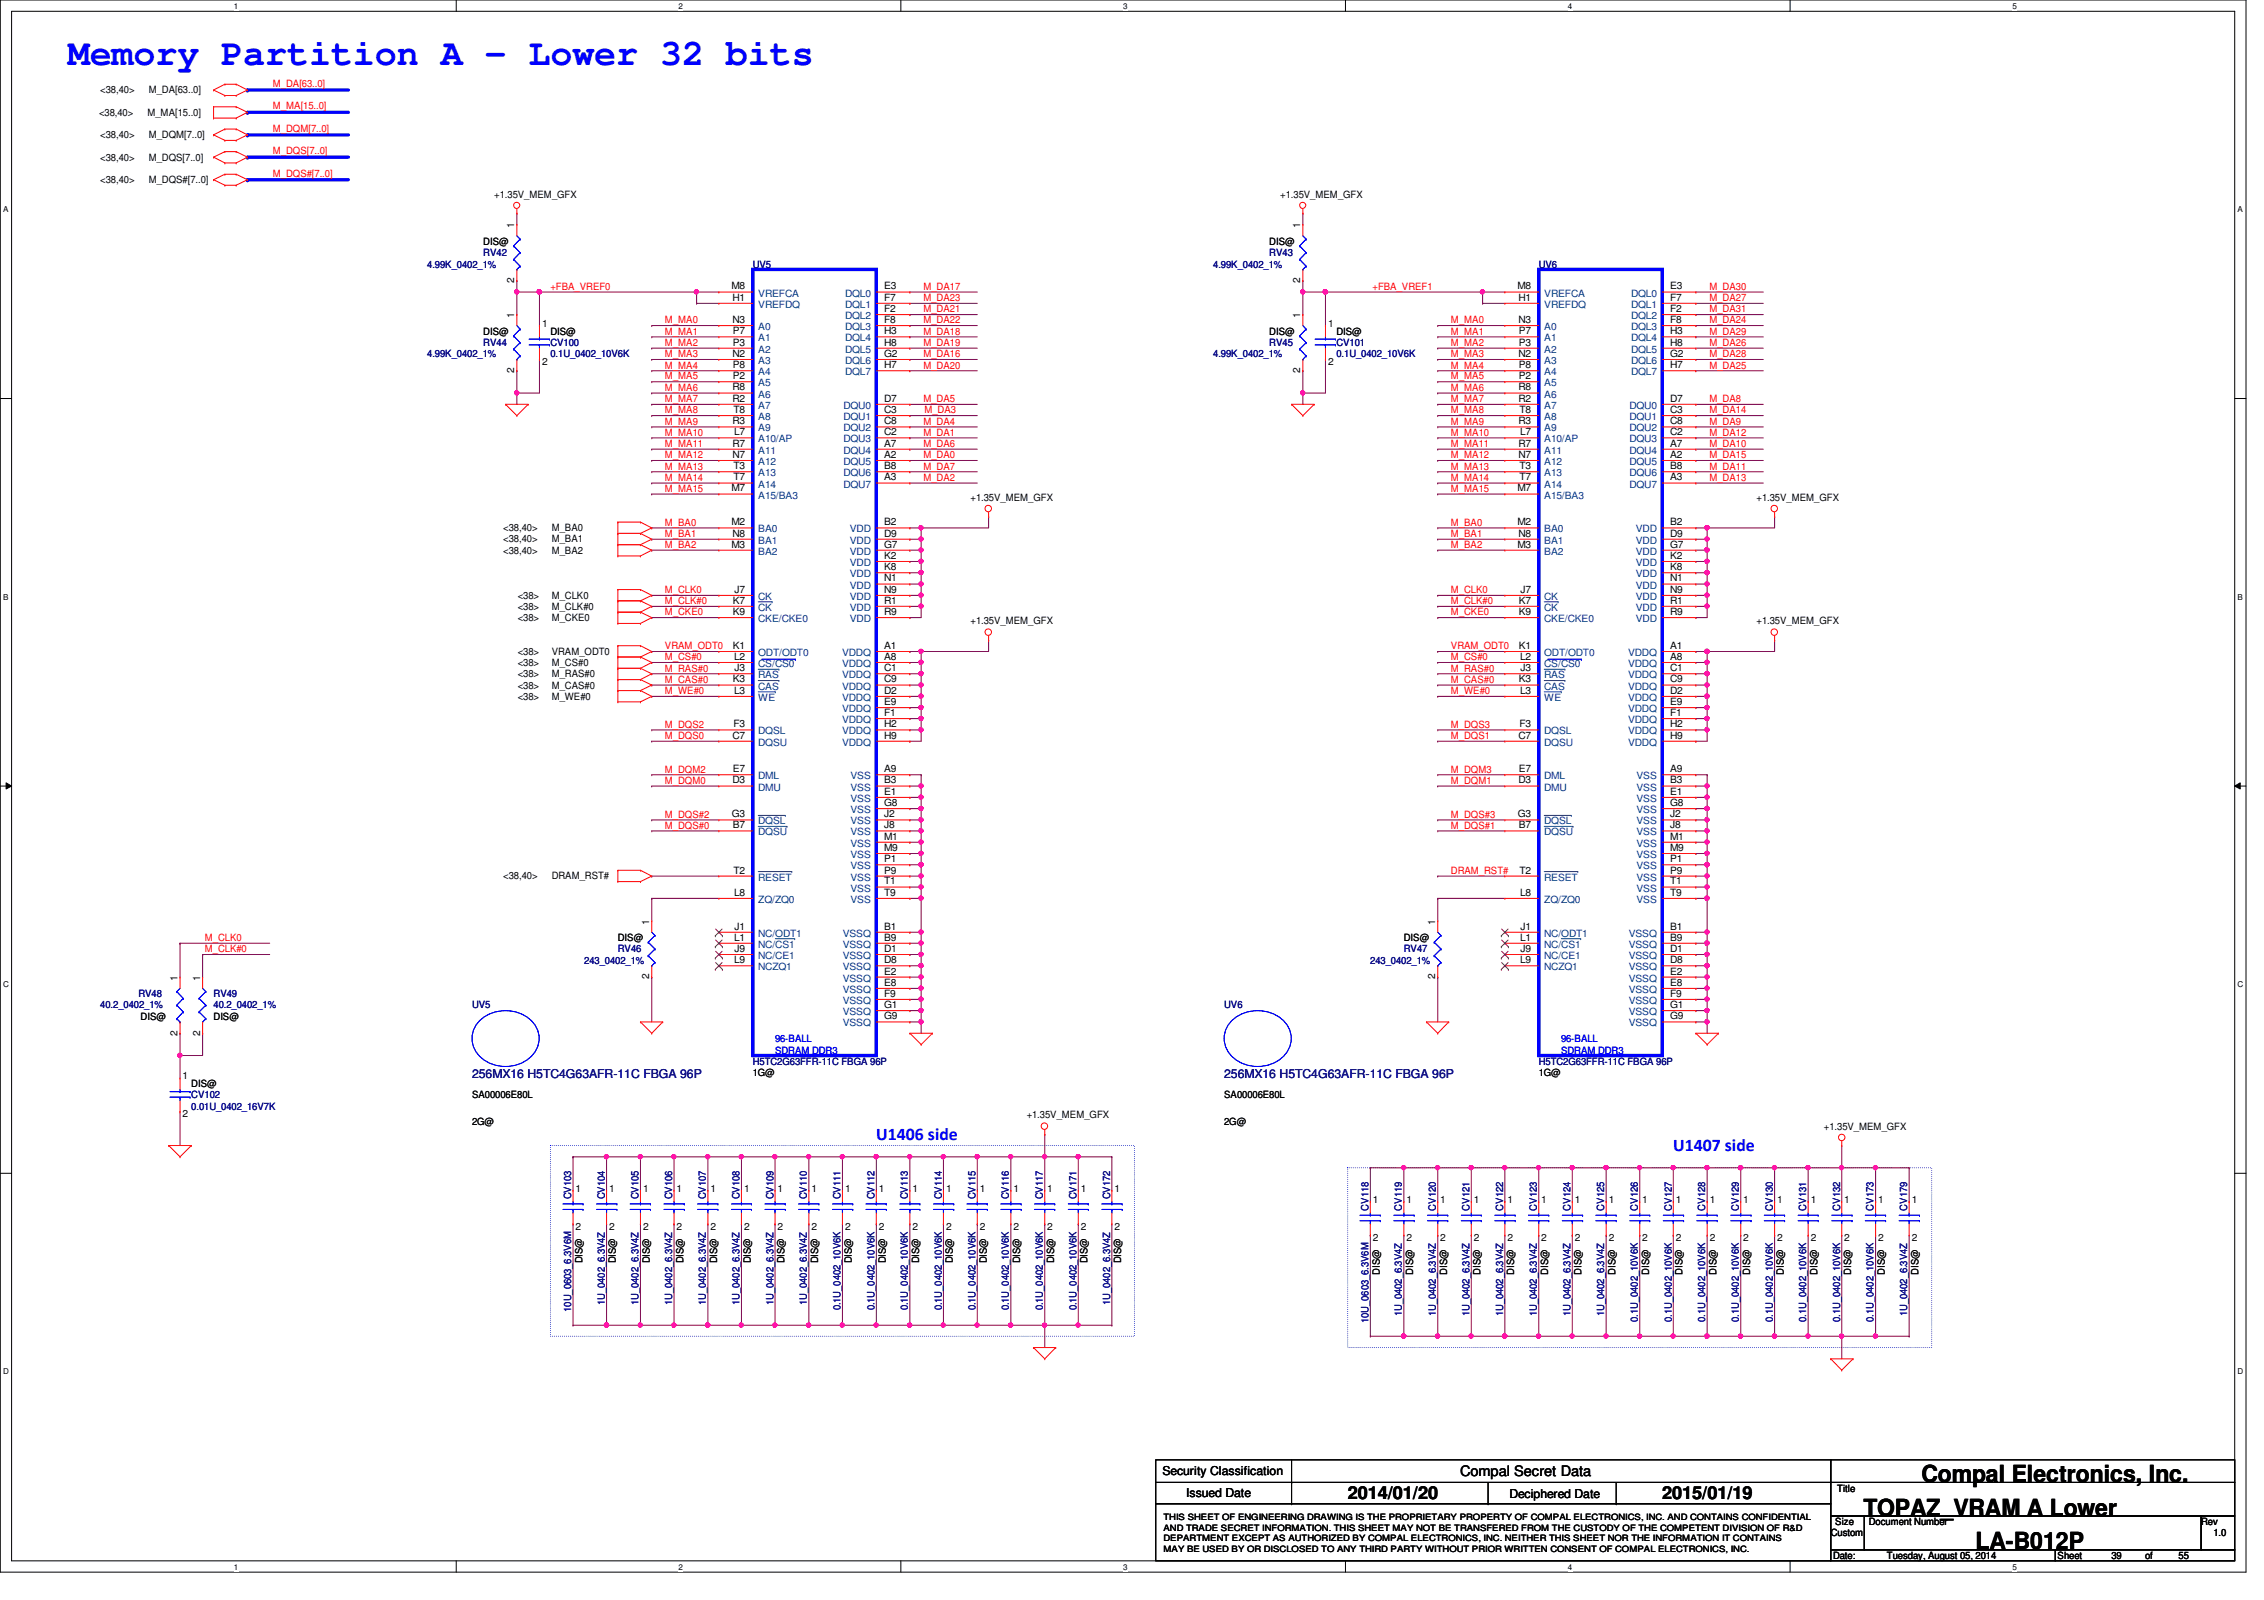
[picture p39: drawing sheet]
<svg xmlns="http://www.w3.org/2000/svg" width="297mm" height="210mm" viewBox="0 0 297 210" stroke-linecap="round" stroke-linejoin="round" font-family="sans-serif">
<defs><g id="words">
<text font-size="4.8" fill="#00f" x="8.9" y="8.5">Memory Partition A - Lower 32 bits</text>
<g font-size="3.1">
<text x="252.1" y="194.4">Compal Electronics, Inc.</text>
<text x="244.5" y="198.8">TOPAZ_VRAM A Lower</text>
<text x="259.2" y="203.2">LA-B012P</text>
</g>
<g font-size="2.3" fill="#00f">
<text x="115" y="149.5">U1406 side</text>
<text x="219.5" y="151">U1407 side</text>
</g>
<g font-size="2.3">
<text x="176.8" y="196.6">2014/01/20</text>
<text x="218.1" y="196.6">2015/01/19</text>
</g>
<text font-size="1.9" x="191.6" y="193.7">Compal Secret Data</text>
<g font-size="1.6" fill="#000080">
<text x="61.9" y="141.4">256MX16 H5TC4G63AFR-11C FBGA 96P</text>
<text x="160.6" y="141.4">256MX16 H5TC4G63AFR-11C FBGA 96P</text>
</g>
<g font-size="1.6">
<text x="152.5" y="193.5">Security Classification</text>
<text x="155.6" y="196.3">Issued Date</text>
<text x="198" y="196.5">Deciphered Date</text>
</g>
<g font-size="1.3" fill="#f00">
<text x="35.8" y="11.4">M_DA[63..0]</text>
<text x="35.8" y="17.3">M_DQM[7..0]</text>
<text x="35.8" y="14.3">M_MA[15..0]</text>
<text x="35.8" y="20.2">M_DQS[7..0]</text>
<text x="35.8" y="23.2">M_DQS#[7..0]</text>
<text x="72.2" y="38">+FBA_VREF0</text>
<text x="121.2" y="41">M_DA21</text>
<text x="121.2" y="39.5">M_DA23</text>
<text x="121.2" y="38">M_DA17</text>
<text x="180.1" y="38">+FBA_VREF1</text>
<text x="224.3" y="41">M_DA31</text>
<text x="224.3" y="39.5">M_DA27</text>
<text x="224.3" y="38">M_DA30</text>
<text x="87.2" y="43.9">M_MA1</text>
<text x="87.2" y="46.9">M_MA3</text>
<text x="87.2" y="42.4">M_MA0</text>
<text x="87.2" y="45.4">M_MA2</text>
<text x="121.2" y="46.9">M_DA16</text>
<text x="121.2" y="43.9">M_DA18</text>
<text x="121.2" y="42.4">M_DA22</text>
<text x="121.2" y="45.4">M_DA19</text>
<text x="190.4" y="43.9">M_MA1</text>
<text x="190.4" y="46.9">M_MA3</text>
<text x="190.4" y="45.4">M_MA2</text>
<text x="190.4" y="42.4">M_MA0</text>
<text x="224.3" y="46.9">M_DA28</text>
<text x="224.3" y="45.4">M_DA26</text>
<text x="224.3" y="42.4">M_DA24</text>
<text x="224.3" y="43.9">M_DA29</text>
<text x="87.2" y="52.7">M_MA7</text>
<text x="87.2" y="48.3">M_MA4</text>
<text x="87.2" y="51.3">M_MA6</text>
<text x="87.2" y="49.8">M_MA5</text>
<text x="121.2" y="48.3">M_DA20</text>
<text x="121.2" y="52.7">M_DA5</text>
<text x="190.4" y="52.7">M_MA7</text>
<text x="190.4" y="48.3">M_MA4</text>
<text x="190.4" y="49.8">M_MA5</text>
<text x="190.4" y="51.3">M_MA6</text>
<text x="224.3" y="48.3">M_DA25</text>
<text x="224.3" y="52.7">M_DA8</text>
<text x="87.2" y="57.1">M_MA10</text>
<text x="87.2" y="58.6">M_MA11</text>
<text x="87.2" y="55.7">M_MA9</text>
<text x="87.2" y="54.2">M_MA8</text>
<text x="121.2" y="55.7">M_DA4</text>
<text x="121.2" y="58.6">M_DA6</text>
<text x="121.2" y="57.1">M_DA1</text>
<text x="121.3" y="54.2">M_DA3</text>
<text x="190.4" y="57.1">M_MA10</text>
<text x="190.4" y="55.7">M_MA9</text>
<text x="190.4" y="58.6">M_MA11</text>
<text x="190.4" y="54.2">M_MA8</text>
<text x="224.3" y="57.1">M_DA12</text>
<text x="224.3" y="58.6">M_DA10</text>
<text x="224.3" y="54.2">M_DA14</text>
<text x="224.3" y="55.7">M_DA9</text>
<text x="87.2" y="60.1">M_MA12</text>
<text x="87.2" y="61.6">M_MA13</text>
<text x="87.2" y="63.1">M_MA14</text>
<text x="87.2" y="64.5">M_MA15</text>
<text x="121.2" y="63.1">M_DA2</text>
<text x="121.2" y="60.1">M_DA0</text>
<text x="121.2" y="61.6">M_DA7</text>
<text x="190.4" y="61.6">M_MA13</text>
<text x="190.4" y="60.1">M_MA12</text>
<text x="190.4" y="63.1">M_MA14</text>
<text x="190.4" y="64.5">M_MA15</text>
<text x="224.3" y="63.1">M_DA13</text>
<text x="224.3" y="60.1">M_DA15</text>
<text x="224.3" y="61.6">M_DA11</text>
<text x="87.2" y="70.4">M_BA1</text>
<text x="87.2" y="69">M_BA0</text>
<text x="87.2" y="71.9">M_BA2</text>
<text x="190.4" y="69">M_BA0</text>
<text x="190.4" y="70.4">M_BA1</text>
<text x="190.4" y="71.9">M_BA2</text>
<text x="87.2" y="77.8">M_CLK0</text>
<text x="190.4" y="77.8">M_CLK0</text>
<text x="87.2" y="80.7">M_CKE0</text>
<text x="87.2" y="79.2">M_CLK#0</text>
<text x="190.4" y="79.2">M_CLK#0</text>
<text x="190.4" y="80.7">M_CKE0</text>
<text x="87.2" y="85.2">VRAM_ODT0</text>
<text x="87.2" y="86.6">M_CS#0</text>
<text x="87.2" y="88.1">M_RAS#0</text>
<text x="87.2" y="89.6">M_CAS#0</text>
<text x="190.4" y="85.2">VRAM_ODT0</text>
<text x="190.4" y="88.1">M_RAS#0</text>
<text x="190.4" y="89.6">M_CAS#0</text>
<text x="190.4" y="86.6">M_CS#0</text>
<text x="87.2" y="95.5">M_DQS2</text>
<text x="87.2" y="91.1">M_WE#0</text>
<text x="190.4" y="95.5">M_DQS3</text>
<text x="190.4" y="91.1">M_WE#0</text>
<text x="87.2" y="101.3">M_DQM2</text>
<text x="87.2" y="96.9">M_DQS0</text>
<text x="190.4" y="101.3">M_DQM3</text>
<text x="190.4" y="96.9">M_DQS1</text>
<text x="87.2" y="107.3">M_DQS#2</text>
<text x="87.2" y="102.8">M_DQM0</text>
<text x="190.4" y="107.3">M_DQS#3</text>
<text x="190.4" y="102.8">M_DQM1</text>
<text x="87.2" y="108.7">M_DQS#0</text>
<text x="190.4" y="108.7">M_DQS#1</text>
<text x="190.4" y="114.6">DRAM_RST#</text>
<text x="26.9" y="123.4">M_CLK0</text>
<text x="26.9" y="124.9">M_CLK#0</text>
</g>
<g font-size="1.3">
<text x="13" y="15.2">&lt;38,40&gt;</text>
<text x="13.2" y="12.2">&lt;38,40&gt;</text>
<text x="19.3" y="15.2">M_MA[15..0]</text>
<text x="19.5" y="12.2">M_DA[63..0]</text>
<text x="13.2" y="21.1">&lt;38,40&gt;</text>
<text x="13.2" y="18.1">&lt;38,40&gt;</text>
<text x="19.5" y="21.1">M_DQS[7..0]</text>
<text x="19.5" y="18.1">M_DQM[7..0]</text>
<text x="13.2" y="24">&lt;38,40&gt;</text>
<text x="19.5" y="24">M_DQS#[7..0]</text>
<text x="64.9" y="26">+1.35V_MEM_GFX</text>
<text x="67.5" y="29.9" transform="rotate(-90 67.5 29.9)">1</text>
<text x="168" y="26">+1.35V_MEM_GFX</text>
<text x="170.6" y="29.9" transform="rotate(-90 170.6 29.9)">1</text>
<text x="63.4" y="32.1">DIS@</text>
<text x="166.5" y="32.1">DIS@</text>
<text x="67.5" y="41.7" transform="rotate(-90 67.5 41.7)">1</text>
<text x="67.5" y="37.1" transform="rotate(-90 67.5 37.1)">2</text>
<text x="96" y="38">M8</text>
<text x="96.1" y="39.5">H1</text>
<text x="116" y="38">E3</text>
<text x="116" y="39.5">F7</text>
<text x="116" y="40.9">F2</text>
<text x="170.6" y="41.7" transform="rotate(-90 170.6 41.7)">1</text>
<text x="170.6" y="37.1" transform="rotate(-90 170.6 37.1)">2</text>
<text x="199.1" y="38">M8</text>
<text x="199.2" y="39.5">H1</text>
<text x="219.1" y="38">E3</text>
<text x="219.1" y="39.5">F7</text>
<text x="219.1" y="40.9">F2</text>
<text x="63.4" y="43.9">DIS@</text>
<text x="71.1" y="42.9">1</text>
<text x="71.1" y="47.9">2</text>
<text x="72.2" y="43.9">DIS@</text>
<text x="96.1" y="46.8">N2</text>
<text x="96.1" y="42.4">N3</text>
<text x="96.1" y="45.3">P3</text>
<text x="96.1" y="43.9">P7</text>
<text x="116" y="42.4">F8</text>
<text x="116" y="43.9">H3</text>
<text x="116" y="45.3">H8</text>
<text x="116" y="46.8">G2</text>
<text x="166.5" y="43.9">DIS@</text>
<text x="174.2" y="42.9">1</text>
<text x="174.2" y="47.9">2</text>
<text x="175.3" y="43.9">DIS@</text>
<text x="199.2" y="46.8">N2</text>
<text x="199.2" y="42.4">N3</text>
<text x="199.3" y="45.3">P3</text>
<text x="199.3" y="43.9">P7</text>
<text x="219.1" y="42.4">F8</text>
<text x="219.1" y="43.9">H3</text>
<text x="219.1" y="45.3">H8</text>
<text x="219.1" y="46.8">G2</text>
<text x="67.5" y="48.9" transform="rotate(-90 67.5 48.9)">2</text>
<text x="96.1" y="51.2">R8</text>
<text x="96.1" y="52.7">R2</text>
<text x="96.1" y="48.3">P8</text>
<text x="96.1" y="49.7">P2</text>
<text x="116" y="48.3">H7</text>
<text x="116" y="52.7">D7</text>
<text x="170.6" y="48.9" transform="rotate(-90 170.6 48.9)">2</text>
<text x="199.2" y="51.2">R8</text>
<text x="199.2" y="52.7">R2</text>
<text x="199.3" y="48.3">P8</text>
<text x="199.3" y="49.7">P2</text>
<text x="219.1" y="48.3">H7</text>
<text x="219.1" y="52.7">D7</text>
<text x="96.1" y="55.7">R3</text>
<text x="96.1" y="58.6">R7</text>
<text x="96.2" y="54.2">T8</text>
<text x="96.3" y="57.1">L7</text>
<text x="116" y="54.2">C3</text>
<text x="116" y="55.7">C8</text>
<text x="116" y="57.1">C2</text>
<text x="116" y="58.6">A7</text>
<text x="199.2" y="55.7">R3</text>
<text x="199.2" y="58.6">R7</text>
<text x="199.3" y="54.2">T8</text>
<text x="199.4" y="57.1">L7</text>
<text x="219.1" y="54.2">C3</text>
<text x="219.1" y="55.7">C8</text>
<text x="219.1" y="57.1">C2</text>
<text x="219.1" y="58.6">A7</text>
<text x="96" y="64.5">M7</text>
<text x="96.1" y="60.1">N7</text>
<text x="96.2" y="61.6">T3</text>
<text x="96.2" y="63">T7</text>
<text x="116" y="60.1">A2</text>
<text x="116" y="61.6">B8</text>
<text x="116" y="63">A3</text>
<text x="127.3" y="65.7">+1.35V_MEM_GFX</text>
<text x="199.1" y="64.5">M7</text>
<text x="199.2" y="60.1">N7</text>
<text x="199.3" y="61.6">T3</text>
<text x="199.3" y="63">T7</text>
<text x="219.1" y="60.1">A2</text>
<text x="219.1" y="61.6">B8</text>
<text x="219.1" y="63">A3</text>
<text x="230.5" y="65.7">+1.35V_MEM_GFX</text>
<text x="66" y="71.2">&lt;38,40&gt;</text>
<text x="66" y="69.7">&lt;38,40&gt;</text>
<text x="72.4" y="71.2">M_BA1</text>
<text x="72.4" y="69.7">M_BA0</text>
<text x="96" y="68.9">M2</text>
<text x="96" y="71.8">M3</text>
<text x="96.1" y="70.4">N8</text>
<text x="116" y="68.9">B2</text>
<text x="116" y="70.4">D9</text>
<text x="116" y="71.8">G7</text>
<text x="199.1" y="68.9">M2</text>
<text x="199.1" y="71.8">M3</text>
<text x="199.2" y="70.4">N8</text>
<text x="219.1" y="68.9">B2</text>
<text x="219.1" y="70.4">D9</text>
<text x="219.1" y="71.8">G7</text>
<text x="66" y="72.6">&lt;38,40&gt;</text>
<text x="72.4" y="72.6">M_BA2</text>
<text x="96.3" y="77.8">J7</text>
<text x="116" y="73.3">K2</text>
<text x="116" y="74.8">K8</text>
<text x="116" y="76.3">N1</text>
<text x="116" y="77.8">N9</text>
<text x="199.5" y="77.8">J7</text>
<text x="219.1" y="73.3">K2</text>
<text x="219.1" y="74.8">K8</text>
<text x="219.1" y="76.3">N1</text>
<text x="219.1" y="77.8">N9</text>
<text x="67.9" y="78.5">&lt;38&gt;</text>
<text x="67.9" y="81.5">&lt;38&gt;</text>
<text x="67.9" y="80">&lt;38&gt;</text>
<text x="72.4" y="78.5">M_CLK0</text>
<text x="72.4" y="81.5">M_CKE0</text>
<text x="72.4" y="80">M_CLK#0</text>
<text x="96.1" y="80.7">K9</text>
<text x="96.1" y="79.2">K7</text>
<text x="116" y="79.2">R1</text>
<text x="116" y="80.7">R9</text>
<text x="127.3" y="81.9">+1.35V_MEM_GFX</text>
<text x="199.3" y="80.7">K9</text>
<text x="199.3" y="79.2">K7</text>
<text x="219.1" y="79.2">R1</text>
<text x="219.1" y="80.7">R9</text>
<text x="230.5" y="81.9">+1.35V_MEM_GFX</text>
<text x="67.9" y="85.9">&lt;38&gt;</text>
<text x="67.9" y="87.4">&lt;38&gt;</text>
<text x="67.9" y="88.9">&lt;38&gt;</text>
<text x="72.4" y="85.9">VRAM_ODT0</text>
<text x="72.4" y="87.4">M_CS#0</text>
<text x="72.4" y="88.9">M_RAS#0</text>
<text x="96.1" y="89.5">K3</text>
<text x="96.1" y="85.1">K1</text>
<text x="96.3" y="86.6">L2</text>
<text x="96.3" y="88.1">J3</text>
<text x="116" y="85.1">A1</text>
<text x="116" y="86.6">A8</text>
<text x="116" y="88.1">C1</text>
<text x="116" y="89.5">C9</text>
<text x="199.3" y="89.5">K3</text>
<text x="199.3" y="85.1">K1</text>
<text x="199.4" y="86.6">L2</text>
<text x="199.5" y="88.1">J3</text>
<text x="219.1" y="85.1">A1</text>
<text x="219.1" y="86.6">A8</text>
<text x="219.1" y="88.1">C1</text>
<text x="219.1" y="89.5">C9</text>
<text x="67.9" y="90.3">&lt;38&gt;</text>
<text x="67.9" y="91.8">&lt;38&gt;</text>
<text x="72.4" y="90.3">M_CAS#0</text>
<text x="72.4" y="91.8">M_WE#0</text>
<text x="96.2" y="95.4">F3</text>
<text x="96.3" y="91">L3</text>
<text x="116" y="92.5">E9</text>
<text x="116" y="93.9">F1</text>
<text x="116" y="95.4">H2</text>
<text x="116" y="91">D2</text>
<text x="199.3" y="95.4">F3</text>
<text x="199.4" y="91">L3</text>
<text x="219.1" y="92.5">E9</text>
<text x="219.1" y="93.9">F1</text>
<text x="219.1" y="95.4">H2</text>
<text x="219.1" y="91">D2</text>
<text x="96.1" y="96.9">C7</text>
<text x="96.1" y="101.3">E7</text>
<text x="116" y="101.3">A9</text>
<text x="116" y="96.9">H9</text>
<text x="199.2" y="96.9">C7</text>
<text x="199.3" y="101.3">E7</text>
<text x="219.1" y="101.3">A9</text>
<text x="219.1" y="96.9">H9</text>
<text x="96" y="107.2">G3</text>
<text x="96.1" y="102.8">D3</text>
<text x="116" y="104.3">E1</text>
<text x="116" y="102.8">B3</text>
<text x="116" y="105.7">G8</text>
<text x="116" y="107.2">J2</text>
<text x="199.1" y="107.2">G3</text>
<text x="199.2" y="102.8">D3</text>
<text x="219.1" y="104.3">E1</text>
<text x="219.1" y="102.8">B3</text>
<text x="219.1" y="105.7">G8</text>
<text x="219.1" y="107.2">J2</text>
<text x="96.1" y="108.7">B7</text>
<text x="116" y="108.7">J8</text>
<text x="116" y="110.2">M1</text>
<text x="116" y="111.6">M9</text>
<text x="116" y="113.1">P1</text>
<text x="199.3" y="108.7">B7</text>
<text x="219.1" y="108.7">J8</text>
<text x="219.1" y="110.2">M1</text>
<text x="219.1" y="111.6">M9</text>
<text x="219.1" y="113.1">P1</text>
<text x="66" y="115.4">&lt;38,40&gt;</text>
<text x="72.4" y="115.4">DRAM_RST#</text>
<text x="96.2" y="114.6">T2</text>
<text x="96.3" y="117.5">L8</text>
<text x="116" y="114.6">P9</text>
<text x="116" y="116">T1</text>
<text x="116" y="117.5">T9</text>
<text x="199.3" y="114.6">T2</text>
<text x="199.4" y="117.5">L8</text>
<text x="219.1" y="114.6">P9</text>
<text x="219.1" y="116">T1</text>
<text x="219.1" y="117.5">T9</text>
<text x="81.1" y="123.5">DIS@</text>
<text x="85.2" y="121.3" transform="rotate(-90 85.2 121.3)">1</text>
<text x="96.3" y="123.4">L1</text>
<text x="96.3" y="122">J1</text>
<text x="96.3" y="124.9">J9</text>
<text x="116" y="124.9">D1</text>
<text x="116" y="122">B1</text>
<text x="116" y="123.4">B9</text>
<text x="184.2" y="123.5">DIS@</text>
<text x="188.3" y="121.3" transform="rotate(-90 188.3 121.3)">1</text>
<text x="199.4" y="123.4">L1</text>
<text x="199.5" y="122">J1</text>
<text x="199.5" y="124.9">J9</text>
<text x="219.1" y="124.9">D1</text>
<text x="219.1" y="122">B1</text>
<text x="219.1" y="123.4">B9</text>
<text x="23.3" y="128.7" transform="rotate(-90 23.3 128.7)">1</text>
<text x="26.2" y="128.7" transform="rotate(-90 26.2 128.7)">1</text>
<text x="85.2" y="128.5" transform="rotate(-90 85.2 128.5)">2</text>
<text x="96.3" y="126.4">L9</text>
<text x="116" y="126.4">D8</text>
<text x="116" y="127.8">E2</text>
<text x="116" y="129.3">E8</text>
<text x="116" y="130.8">F9</text>
<text x="188.3" y="128.5" transform="rotate(-90 188.3 128.5)">2</text>
<text x="199.4" y="126.4">L9</text>
<text x="219.1" y="126.4">D8</text>
<text x="219.1" y="127.8">E2</text>
<text x="219.1" y="129.3">E8</text>
<text x="219.1" y="130.8">F9</text>
<text x="18.5" y="133.8">DIS@</text>
<text x="23.3" y="135.8" transform="rotate(-90 23.3 135.8)">2</text>
<text x="26.2" y="135.8" transform="rotate(-90 26.2 135.8)">2</text>
<text x="28" y="133.8">DIS@</text>
<text x="116" y="132.2">G1</text>
<text x="116" y="133.7">G9</text>
<text x="219.1" y="132.2">G1</text>
<text x="219.1" y="133.7">G9</text>
<text x="24" y="141.6">1</text>
<text x="25.1" y="142.6">DIS@</text>
<text x="98.8" y="141.1">1G@</text>
<text x="201.9" y="141.1">1G@</text>
<text x="24" y="146.6">2</text>
<text x="61.9" y="144.1">SA00006E80L</text>
<text x="61.9" y="147.6">2G@</text>
<text x="134.7" y="146.7">+1.35V_MEM_GFX</text>
<text x="160.6" y="144.1">SA00006E80L</text>
<text x="160.6" y="147.6">2G@</text>
<text x="239.3" y="148.2">+1.35V_MEM_GFX</text>
<text x="75.5" y="156.3">1</text>
<text x="75.5" y="161.3">2</text>
<text x="79.9" y="156.3">1</text>
<text x="79.9" y="161.3">2</text>
<text x="84.4" y="156.3">1</text>
<text x="84.4" y="161.3">2</text>
<text x="88.8" y="156.3">1</text>
<text x="88.8" y="161.3">2</text>
<text x="93.2" y="156.3">1</text>
<text x="93.2" y="161.3">2</text>
<text x="97.6" y="156.3">1</text>
<text x="97.6" y="161.3">2</text>
<text x="102" y="156.3">1</text>
<text x="102" y="161.3">2</text>
<text x="106.5" y="156.3">1</text>
<text x="106.5" y="161.3">2</text>
<text x="110.9" y="156.3">1</text>
<text x="110.9" y="161.3">2</text>
<text x="115.3" y="156.3">1</text>
<text x="115.3" y="161.3">2</text>
<text x="119.7" y="156.3">1</text>
<text x="119.7" y="161.3">2</text>
<text x="124.1" y="156.3">1</text>
<text x="124.1" y="161.3">2</text>
<text x="128.6" y="156.3">1</text>
<text x="128.6" y="161.3">2</text>
<text x="133" y="156.3">1</text>
<text x="133" y="161.3">2</text>
<text x="137.4" y="156.3">1</text>
<text x="137.4" y="161.3">2</text>
<text x="141.8" y="156.3">1</text>
<text x="141.8" y="161.3">2</text>
<text x="146.2" y="156.3">1</text>
<text x="146.2" y="161.3">2</text>
<text x="180.1" y="157.8">1</text>
<text x="184.5" y="157.8">1</text>
<text x="189" y="157.8">1</text>
<text x="193.4" y="157.8">1</text>
<text x="197.8" y="157.8">1</text>
<text x="202.2" y="157.8">1</text>
<text x="206.6" y="157.8">1</text>
<text x="211.1" y="157.8">1</text>
<text x="215.5" y="157.8">1</text>
<text x="219.9" y="157.8">1</text>
<text x="224.3" y="157.8">1</text>
<text x="228.7" y="157.8">1</text>
<text x="233.2" y="157.8">1</text>
<text x="237.6" y="157.8">1</text>
<text x="242" y="157.8">1</text>
<text x="246.4" y="157.8">1</text>
<text x="250.8" y="157.8">1</text>
<text x="76.4" y="165.7" transform="rotate(-90 76.4 165.7)">DIS@</text>
<text x="80.8" y="165.7" transform="rotate(-90 80.8 165.7)">DIS@</text>
<text x="85.3" y="165.7" transform="rotate(-90 85.3 165.7)">DIS@</text>
<text x="89.7" y="165.7" transform="rotate(-90 89.7 165.7)">DIS@</text>
<text x="94.1" y="165.7" transform="rotate(-90 94.1 165.7)">DIS@</text>
<text x="98.5" y="165.7" transform="rotate(-90 98.5 165.7)">DIS@</text>
<text x="102.9" y="165.7" transform="rotate(-90 102.9 165.7)">DIS@</text>
<text x="107.4" y="165.7" transform="rotate(-90 107.4 165.7)">DIS@</text>
<text x="111.8" y="165.7" transform="rotate(-90 111.8 165.7)">DIS@</text>
<text x="116.2" y="165.7" transform="rotate(-90 116.2 165.7)">DIS@</text>
<text x="120.6" y="165.7" transform="rotate(-90 120.6 165.7)">DIS@</text>
<text x="125" y="165.7" transform="rotate(-90 125 165.7)">DIS@</text>
<text x="129.5" y="165.7" transform="rotate(-90 129.5 165.7)">DIS@</text>
<text x="133.9" y="165.7" transform="rotate(-90 133.9 165.7)">DIS@</text>
<text x="138.3" y="165.7" transform="rotate(-90 138.3 165.7)">DIS@</text>
<text x="142.7" y="165.7" transform="rotate(-90 142.7 165.7)">DIS@</text>
<text x="147.1" y="165.7" transform="rotate(-90 147.1 165.7)">DIS@</text>
<text x="180.1" y="162.8">2</text>
<text x="181" y="167.2" transform="rotate(-90 181 167.2)">DIS@</text>
<text x="184.5" y="162.8">2</text>
<text x="185.4" y="167.2" transform="rotate(-90 185.4 167.2)">DIS@</text>
<text x="189" y="162.8">2</text>
<text x="189.9" y="167.2" transform="rotate(-90 189.9 167.2)">DIS@</text>
<text x="193.4" y="162.8">2</text>
<text x="194.3" y="167.2" transform="rotate(-90 194.3 167.2)">DIS@</text>
<text x="197.8" y="162.8">2</text>
<text x="198.7" y="167.2" transform="rotate(-90 198.7 167.2)">DIS@</text>
<text x="202.2" y="162.8">2</text>
<text x="203.1" y="167.2" transform="rotate(-90 203.1 167.2)">DIS@</text>
<text x="206.6" y="162.8">2</text>
<text x="207.5" y="167.2" transform="rotate(-90 207.5 167.2)">DIS@</text>
<text x="211.1" y="162.8">2</text>
<text x="212" y="167.2" transform="rotate(-90 212 167.2)">DIS@</text>
<text x="215.5" y="162.8">2</text>
<text x="216.4" y="167.2" transform="rotate(-90 216.4 167.2)">DIS@</text>
<text x="219.9" y="162.8">2</text>
<text x="220.8" y="167.2" transform="rotate(-90 220.8 167.2)">DIS@</text>
<text x="224.3" y="162.8">2</text>
<text x="225.2" y="167.2" transform="rotate(-90 225.2 167.2)">DIS@</text>
<text x="228.7" y="162.8">2</text>
<text x="229.6" y="167.2" transform="rotate(-90 229.6 167.2)">DIS@</text>
<text x="233.2" y="162.8">2</text>
<text x="234.1" y="167.2" transform="rotate(-90 234.1 167.2)">DIS@</text>
<text x="237.6" y="162.8">2</text>
<text x="238.5" y="167.2" transform="rotate(-90 238.5 167.2)">DIS@</text>
<text x="242" y="162.8">2</text>
<text x="242.9" y="167.2" transform="rotate(-90 242.9 167.2)">DIS@</text>
<text x="246.4" y="162.8">2</text>
<text x="247.3" y="167.2" transform="rotate(-90 247.3 167.2)">DIS@</text>
<text x="250.8" y="162.8">2</text>
<text x="251.7" y="167.2" transform="rotate(-90 251.7 167.2)">DIS@</text>
<text x="241" y="195.8">Title</text>
<text x="240.2" y="201.5">Custom</text>
<text x="240.8" y="200.1">Size</text>
<text x="245.2" y="200.1">Document Number</text>
<text x="288.8" y="200.1">Rev</text>
<text x="290.4" y="201.5">1.0</text>
<text x="240.5" y="204.5">Date:</text>
<text x="247.6" y="204.5">Tuesday, August 05, 2014</text>
<text x="270" y="204.5">Sheet</text>
<text x="277" y="204.5">39</text>
<text x="281.4" y="204.5">of</text>
<text x="285.8" y="204.5">55</text>
</g>
<g font-size="1.3" fill="#000080">
<text x="56" y="35.1">4.99K_0402_1%</text>
<text x="63.4" y="33.6">RV42</text>
<text x="98.8" y="35.1">UV5</text>
<text x="159.2" y="35.1">4.99K_0402_1%</text>
<text x="166.5" y="33.6">RV43</text>
<text x="201.9" y="35.1">UV6</text>
<text x="56" y="46.9">4.99K_0402_1%</text>
<text x="63.4" y="45.4">RV44</text>
<text x="72.2" y="45.4">CV100</text>
<text x="72.2" y="46.9">0.1U_0402_10V6K</text>
<text x="159.2" y="46.9">4.99K_0402_1%</text>
<text x="166.5" y="45.4">RV45</text>
<text x="175.3" y="45.4">CV101</text>
<text x="175.3" y="46.9">0.1U_0402_10V6K</text>
<text x="81.1" y="124.9">RV46</text>
<text x="184.2" y="124.9">RV47</text>
<text x="18.2" y="130.9">RV48</text>
<text x="28" y="130.9">RV49</text>
<text x="76.7" y="126.4">243_0402_1%</text>
<text x="179.8" y="126.4">243_0402_1%</text>
<text x="13.2" y="132.3">40.2_0402_1%</text>
<text x="28" y="132.3">40.2_0402_1%</text>
<text x="61.9" y="132.3">UV5</text>
<text x="160.6" y="132.3">UV6</text>
<text x="98.8" y="139.7">H5TC2G63FFR-11C FBGA 96P</text>
<text x="201.9" y="139.7">H5TC2G63FFR-11C FBGA 96P</text>
<text x="25.1" y="144.1">CV102</text>
<text x="25.1" y="145.6">0.01U_0402_16V7K</text>
<text x="74.9" y="157.4" transform="rotate(-90 74.9 157.4)">CV103</text>
<text x="79.4" y="157.4" transform="rotate(-90 79.4 157.4)">CV104</text>
<text x="83.8" y="157.4" transform="rotate(-90 83.8 157.4)">CV105</text>
<text x="88.2" y="157.4" transform="rotate(-90 88.2 157.4)">CV106</text>
<text x="92.6" y="157.4" transform="rotate(-90 92.6 157.4)">CV107</text>
<text x="97" y="157.4" transform="rotate(-90 97 157.4)">CV108</text>
<text x="101.5" y="157.4" transform="rotate(-90 101.5 157.4)">CV109</text>
<text x="105.9" y="157.4" transform="rotate(-90 105.9 157.4)">CV110</text>
<text x="110.3" y="157.4" transform="rotate(-90 110.3 157.4)">CV111</text>
<text x="114.7" y="157.4" transform="rotate(-90 114.7 157.4)">CV112</text>
<text x="119.1" y="157.4" transform="rotate(-90 119.1 157.4)">CV113</text>
<text x="123.6" y="157.4" transform="rotate(-90 123.6 157.4)">CV114</text>
<text x="128" y="157.4" transform="rotate(-90 128 157.4)">CV115</text>
<text x="132.4" y="157.4" transform="rotate(-90 132.4 157.4)">CV116</text>
<text x="136.8" y="157.4" transform="rotate(-90 136.8 157.4)">CV117</text>
<text x="141.2" y="157.4" transform="rotate(-90 141.2 157.4)">CV171</text>
<text x="145.7" y="157.4" transform="rotate(-90 145.7 157.4)">CV172</text>
<text x="179.5" y="158.8" transform="rotate(-90 179.5 158.8)">CV118</text>
<text x="183.9" y="158.8" transform="rotate(-90 183.9 158.8)">CV119</text>
<text x="188.4" y="158.8" transform="rotate(-90 188.4 158.8)">CV120</text>
<text x="192.8" y="158.8" transform="rotate(-90 192.8 158.8)">CV121</text>
<text x="197.2" y="158.8" transform="rotate(-90 197.2 158.8)">CV122</text>
<text x="201.6" y="158.8" transform="rotate(-90 201.6 158.8)">CV123</text>
<text x="206" y="158.8" transform="rotate(-90 206 158.8)">CV124</text>
<text x="210.5" y="158.8" transform="rotate(-90 210.5 158.8)">CV125</text>
<text x="214.9" y="158.8" transform="rotate(-90 214.9 158.8)">CV126</text>
<text x="219.3" y="158.8" transform="rotate(-90 219.3 158.8)">CV127</text>
<text x="223.7" y="158.8" transform="rotate(-90 223.7 158.8)">CV128</text>
<text x="228.1" y="158.8" transform="rotate(-90 228.1 158.8)">CV129</text>
<text x="232.6" y="158.8" transform="rotate(-90 232.6 158.8)">CV130</text>
<text x="237" y="158.8" transform="rotate(-90 237 158.8)">CV131</text>
<text x="241.4" y="158.8" transform="rotate(-90 241.4 158.8)">CV132</text>
<text x="245.8" y="158.8" transform="rotate(-90 245.8 158.8)">CV173</text>
<text x="250.2" y="158.8" transform="rotate(-90 250.2 158.8)">CV179</text>
<text x="74.9" y="172.1" transform="rotate(-90 74.9 172.1)">10U_0603_6.3V6M</text>
<text x="79.4" y="171.2" transform="rotate(-90 79.4 171.2)">1U_0402_6.3V4Z</text>
<text x="83.8" y="171.2" transform="rotate(-90 83.8 171.2)">1U_0402_6.3V4Z</text>
<text x="88.2" y="171.2" transform="rotate(-90 88.2 171.2)">1U_0402_6.3V4Z</text>
<text x="92.6" y="171.2" transform="rotate(-90 92.6 171.2)">1U_0402_6.3V4Z</text>
<text x="97" y="171.2" transform="rotate(-90 97 171.2)">1U_0402_6.3V4Z</text>
<text x="101.5" y="171.2" transform="rotate(-90 101.5 171.2)">1U_0402_6.3V4Z</text>
<text x="105.9" y="171.2" transform="rotate(-90 105.9 171.2)">1U_0402_6.3V4Z</text>
<text x="110.3" y="171.9" transform="rotate(-90 110.3 171.9)">0.1U_0402_10V6K</text>
<text x="114.7" y="171.9" transform="rotate(-90 114.7 171.9)">0.1U_0402_10V6K</text>
<text x="119.1" y="171.9" transform="rotate(-90 119.1 171.9)">0.1U_0402_10V6K</text>
<text x="123.6" y="171.9" transform="rotate(-90 123.6 171.9)">0.1U_0402_10V6K</text>
<text x="128" y="171.9" transform="rotate(-90 128 171.9)">0.1U_0402_10V6K</text>
<text x="132.4" y="171.9" transform="rotate(-90 132.4 171.9)">0.1U_0402_10V6K</text>
<text x="136.8" y="171.9" transform="rotate(-90 136.8 171.9)">0.1U_0402_10V6K</text>
<text x="141.2" y="171.9" transform="rotate(-90 141.2 171.9)">0.1U_0402_10V6K</text>
<text x="145.7" y="171.2" transform="rotate(-90 145.7 171.2)">1U_0402_6.3V4Z</text>
<text x="179.5" y="173.6" transform="rotate(-90 179.5 173.6)">10U_0603_6.3V6M</text>
<text x="183.9" y="172.7" transform="rotate(-90 183.9 172.7)">1U_0402_6.3V4Z</text>
<text x="188.4" y="172.7" transform="rotate(-90 188.4 172.7)">1U_0402_6.3V4Z</text>
<text x="192.8" y="172.7" transform="rotate(-90 192.8 172.7)">1U_0402_6.3V4Z</text>
<text x="197.2" y="172.7" transform="rotate(-90 197.2 172.7)">1U_0402_6.3V4Z</text>
<text x="201.6" y="172.7" transform="rotate(-90 201.6 172.7)">1U_0402_6.3V4Z</text>
<text x="206" y="172.7" transform="rotate(-90 206 172.7)">1U_0402_6.3V4Z</text>
<text x="210.5" y="172.7" transform="rotate(-90 210.5 172.7)">1U_0402_6.3V4Z</text>
<text x="214.9" y="173.4" transform="rotate(-90 214.9 173.4)">0.1U_0402_10V6K</text>
<text x="219.3" y="173.4" transform="rotate(-90 219.3 173.4)">0.1U_0402_10V6K</text>
<text x="223.7" y="173.4" transform="rotate(-90 223.7 173.4)">0.1U_0402_10V6K</text>
<text x="228.1" y="173.4" transform="rotate(-90 228.1 173.4)">0.1U_0402_10V6K</text>
<text x="232.6" y="173.4" transform="rotate(-90 232.6 173.4)">0.1U_0402_10V6K</text>
<text x="237" y="173.4" transform="rotate(-90 237 173.4)">0.1U_0402_10V6K</text>
<text x="241.4" y="173.4" transform="rotate(-90 241.4 173.4)">0.1U_0402_10V6K</text>
<text x="245.8" y="173.4" transform="rotate(-90 245.8 173.4)">0.1U_0402_10V6K</text>
<text x="250.2" y="172.7" transform="rotate(-90 250.2 172.7)">1U_0402_6.3V4Z</text>
</g>
<g font-size="1.3" fill="#004080">
<text x="99.5" y="38.9">VREFCA</text>
<text x="99.5" y="40.4">VREFDQ</text>
<text x="110.9" y="38.9">DQL0</text>
<text x="110.9" y="40.4">DQL1</text>
<text x="110.9" y="41.9">DQL2</text>
<text x="202.6" y="38.9">VREFCA</text>
<text x="202.6" y="40.4">VREFDQ</text>
<text x="214" y="38.9">DQL0</text>
<text x="214" y="40.4">DQL1</text>
<text x="214" y="41.9">DQL2</text>
<text x="99.5" y="46.3">A2</text>
<text x="99.5" y="47.8">A3</text>
<text x="99.5" y="43.3">A0</text>
<text x="99.5" y="44.8">A1</text>
<text x="110.9" y="43.3">DQL3</text>
<text x="110.9" y="44.8">DQL4</text>
<text x="110.9" y="46.3">DQL5</text>
<text x="110.9" y="47.8">DQL6</text>
<text x="202.6" y="46.3">A2</text>
<text x="202.6" y="47.8">A3</text>
<text x="202.6" y="43.3">A0</text>
<text x="202.6" y="44.8">A1</text>
<text x="214" y="43.3">DQL3</text>
<text x="214" y="44.8">DQL4</text>
<text x="214" y="46.3">DQL5</text>
<text x="214" y="47.8">DQL6</text>
<text x="99.5" y="49.2">A4</text>
<text x="99.5" y="50.7">A5</text>
<text x="99.5" y="52.2">A6</text>
<text x="99.5" y="53.6">A7</text>
<text x="110.7" y="53.6">DQU0</text>
<text x="110.9" y="49.2">DQL7</text>
<text x="202.6" y="49.2">A4</text>
<text x="202.6" y="50.7">A5</text>
<text x="202.6" y="52.2">A6</text>
<text x="202.6" y="53.6">A7</text>
<text x="213.8" y="53.6">DQU0</text>
<text x="214" y="49.2">DQL7</text>
<text x="99.5" y="55.1">A8</text>
<text x="99.5" y="56.6">A9</text>
<text x="99.5" y="58">A10/AP</text>
<text x="99.5" y="59.5">A11</text>
<text x="110.7" y="55.1">DQU1</text>
<text x="110.7" y="56.6">DQU2</text>
<text x="110.7" y="58">DQU3</text>
<text x="110.7" y="59.5">DQU4</text>
<text x="202.6" y="55.1">A8</text>
<text x="202.6" y="56.6">A9</text>
<text x="202.6" y="58">A10/AP</text>
<text x="202.6" y="59.5">A11</text>
<text x="213.8" y="55.1">DQU1</text>
<text x="213.8" y="56.6">DQU2</text>
<text x="213.8" y="58">DQU3</text>
<text x="213.8" y="59.5">DQU4</text>
<text x="99.5" y="61">A12</text>
<text x="99.5" y="62.5">A13</text>
<text x="99.5" y="64">A14</text>
<text x="99.5" y="65.4">A15/BA3</text>
<text x="110.7" y="61">DQU5</text>
<text x="110.7" y="62.5">DQU6</text>
<text x="110.7" y="64">DQU7</text>
<text x="202.6" y="61">A12</text>
<text x="202.6" y="62.5">A13</text>
<text x="202.6" y="64">A14</text>
<text x="202.6" y="65.4">A15/BA3</text>
<text x="213.8" y="61">DQU5</text>
<text x="213.8" y="62.5">DQU6</text>
<text x="213.8" y="64">DQU7</text>
<text x="99.5" y="69.8">BA0</text>
<text x="99.5" y="71.3">BA1</text>
<text x="111.5" y="69.8">VDD</text>
<text x="111.5" y="71.3">VDD</text>
<text x="202.6" y="69.8">BA0</text>
<text x="202.6" y="71.3">BA1</text>
<text x="214.6" y="69.8">VDD</text>
<text x="214.6" y="71.3">VDD</text>
<text x="99.5" y="72.8">BA2</text>
<text x="111.5" y="72.8">VDD</text>
<text x="111.5" y="74.3">VDD</text>
<text x="111.5" y="75.7">VDD</text>
<text x="111.5" y="77.2">VDD</text>
<text x="202.6" y="72.8">BA2</text>
<text x="214.6" y="72.8">VDD</text>
<text x="214.6" y="74.3">VDD</text>
<text x="214.6" y="75.7">VDD</text>
<text x="214.6" y="77.2">VDD</text>
<text x="99.5" y="81.6">CKE/CKE0</text>
<text x="99.5" y="78.7">CK</text>
<text x="99.5" y="80.1">CK</text>
<text x="111.5" y="78.7">VDD</text>
<text x="111.5" y="80.1">VDD</text>
<text x="111.5" y="81.6">VDD</text>
<text x="202.6" y="81.6">CKE/CKE0</text>
<text x="202.6" y="78.7">CK</text>
<text x="202.6" y="80.1">CK</text>
<text x="214.6" y="78.7">VDD</text>
<text x="214.6" y="80.1">VDD</text>
<text x="214.6" y="81.6">VDD</text>
<text x="99.5" y="89">RAS</text>
<text x="99.5" y="87.5">CS/CS0</text>
<text x="99.5" y="86.1">ODT/ODT0</text>
<text x="110.5" y="86.1">VDDQ</text>
<text x="110.5" y="87.5">VDDQ</text>
<text x="110.5" y="89">VDDQ</text>
<text x="202.6" y="89">RAS</text>
<text x="202.6" y="87.5">CS/CS0</text>
<text x="202.6" y="86.1">ODT/ODT0</text>
<text x="213.6" y="86.1">VDDQ</text>
<text x="213.6" y="87.5">VDDQ</text>
<text x="213.6" y="89">VDDQ</text>
<text x="99.5" y="91.9">WE</text>
<text x="99.5" y="90.5">CAS</text>
<text x="110.5" y="90.5">VDDQ</text>
<text x="110.5" y="93.4">VDDQ</text>
<text x="110.5" y="94.9">VDDQ</text>
<text x="110.5" y="91.9">VDDQ</text>
<text x="202.6" y="91.9">WE</text>
<text x="202.6" y="90.5">CAS</text>
<text x="213.6" y="90.5">VDDQ</text>
<text x="213.6" y="93.4">VDDQ</text>
<text x="213.6" y="94.9">VDDQ</text>
<text x="213.6" y="91.9">VDDQ</text>
<text x="99.5" y="96.4">DQSL</text>
<text x="99.5" y="97.8">DQSU</text>
<text x="110.5" y="96.4">VDDQ</text>
<text x="110.5" y="97.8">VDDQ</text>
<text x="202.6" y="96.4">DQSL</text>
<text x="202.6" y="97.8">DQSU</text>
<text x="213.6" y="96.4">VDDQ</text>
<text x="213.6" y="97.8">VDDQ</text>
<text x="99.5" y="103.7">DMU</text>
<text x="99.5" y="102.2">DML</text>
<text x="111.6" y="102.2">VSS</text>
<text x="111.6" y="105.2">VSS</text>
<text x="111.6" y="103.7">VSS</text>
<text x="111.6" y="106.7">VSS</text>
<text x="202.6" y="103.7">DMU</text>
<text x="202.6" y="102.2">DML</text>
<text x="214.7" y="102.2">VSS</text>
<text x="214.7" y="105.2">VSS</text>
<text x="214.7" y="103.7">VSS</text>
<text x="214.7" y="106.7">VSS</text>
<text x="99.5" y="109.6">DQSU</text>
<text x="99.5" y="108.2">DQSL</text>
<text x="111.6" y="108.2">VSS</text>
<text x="111.6" y="109.6">VSS</text>
<text x="111.6" y="111.1">VSS</text>
<text x="111.6" y="112.6">VSS</text>
<text x="202.6" y="109.6">DQSU</text>
<text x="202.6" y="108.2">DQSL</text>
<text x="214.7" y="108.2">VSS</text>
<text x="214.7" y="109.6">VSS</text>
<text x="214.7" y="111.1">VSS</text>
<text x="214.7" y="112.6">VSS</text>
<text x="99.5" y="118.4">ZQ/ZQ0</text>
<text x="99.5" y="115.5">RESET</text>
<text x="111.6" y="114">VSS</text>
<text x="111.6" y="115.5">VSS</text>
<text x="111.6" y="117">VSS</text>
<text x="111.6" y="118.4">VSS</text>
<text x="202.6" y="118.4">ZQ/ZQ0</text>
<text x="202.6" y="115.5">RESET</text>
<text x="214.7" y="114">VSS</text>
<text x="214.7" y="115.5">VSS</text>
<text x="214.7" y="117">VSS</text>
<text x="214.7" y="118.4">VSS</text>
<text x="99.5" y="122.9">NC/ODT1</text>
<text x="99.5" y="124.3">NC/CS1</text>
<text x="99.5" y="125.8">NC/CE1</text>
<text x="110.6" y="125.8">VSSQ</text>
<text x="110.6" y="122.9">VSSQ</text>
<text x="110.6" y="124.3">VSSQ</text>
<text x="202.6" y="122.9">NC/ODT1</text>
<text x="202.6" y="124.3">NC/CS1</text>
<text x="202.6" y="125.8">NC/CE1</text>
<text x="213.7" y="125.8">VSSQ</text>
<text x="213.7" y="122.9">VSSQ</text>
<text x="213.7" y="124.3">VSSQ</text>
<text x="99.5" y="127.3">NCZQ1</text>
<text x="110.6" y="127.3">VSSQ</text>
<text x="110.6" y="128.8">VSSQ</text>
<text x="110.6" y="130.3">VSSQ</text>
<text x="110.6" y="131.7">VSSQ</text>
<text x="202.6" y="127.3">NCZQ1</text>
<text x="213.7" y="127.3">VSSQ</text>
<text x="213.7" y="128.8">VSSQ</text>
<text x="213.7" y="130.3">VSSQ</text>
<text x="213.7" y="131.7">VSSQ</text>
<text x="110.6" y="133.2">VSSQ</text>
<text x="110.6" y="134.7">VSSQ</text>
<text x="213.7" y="133.2">VSSQ</text>
<text x="213.7" y="134.7">VSSQ</text>
</g>
<g font-size="1.3" fill="#00f">
<text x="101.7" y="136.7">96-BALL</text>
<text x="204.8" y="136.7">96-BALL</text>
<text x="101.7" y="138.2">SDRAM DDR3</text>
<text x="204.8" y="138.2">SDRAM DDR3</text>
</g>
<g font-size="1.1">
<text x="30.7" y="1.1">1</text>
<text x="89" y="1.1">2</text>
<text x="147.4" y="1.1">3</text>
<text x="205.7" y="1.1">4</text>
<text x="264" y="1.1">5</text>
<text x=".4" y="27.9">A</text>
<text x="293.6" y="27.9">A</text>
<text x=".4" y="78.7">B</text>
<text x="293.6" y="78.7">B</text>
<text x=".4" y="129.5">C</text>
<text x="293.6" y="129.5">C</text>
<text x=".4" y="180.3">D</text>
<text x="293.6" y="180.3">D</text>
<text x="152.7" y="203.6">MAY BE USED BY OR DISCLOSED TO ANY THIRD PARTY WITHOUT PRIOR WRITTEN CONSENT OF COMPAL ELECTRONICS, INC.</text>
<text x="152.7" y="202.2">DEPARTMENT EXCEPT AS AUTHORIZED BY COMPAL ELECTRONICS, INC. NEITHER THIS SHEET NOR THE INFORMATION IT CONTAINS</text>
<text x="152.7" y="200.8">AND TRADE SECRET INFORMATION. THIS SHEET MAY NOT BE TRANSFERED FROM THE CUSTODY OF THE COMPETENT DIVISION OF R&amp;D</text>
<text x="152.7" y="199.4">THIS SHEET OF ENGINEERING DRAWING IS THE PROPRIETARY PROPERTY OF COMPAL ELECTRONICS, INC. AND CONTAINS CONFIDENTIAL</text>
<text x="30.7" y="205.9">1</text>
<text x="89" y="205.9">2</text>
<text x="147.4" y="205.9">3</text>
<text x="205.7" y="205.9">4</text>
<text x="264" y="205.9">5</text>
</g>
</g></defs>
<path d="M0 0h294.7v206.2h-294.7zM1.5 1.5h291.7v203.3h-291.7z" fill="none" stroke="#000" stroke-width=".13"/>
<g fill="#fff">
<path d="M30.7 .2h.6v1.2h-.6z"/>
<path d="M30.7 204.9h.6v1.2h-.6z"/>
</g>
<path d="M59.9 0v1.5M59.9 204.8v1.4" fill="none" stroke="#000" stroke-width=".13"/>
<g fill="#fff">
<path d="M89 .2h.6v1.2h-.6z"/>
<path d="M89 204.9h.6v1.2h-.6z"/>
</g>
<path d="M118.2 0v1.5M118.2 204.8v1.4" fill="none" stroke="#000" stroke-width=".13"/>
<g fill="#fff">
<path d="M147.4 .2h.6v1.2h-.6z"/>
<path d="M147.4 204.9h.6v1.2h-.6z"/>
</g>
<path d="M176.5 0v1.5M176.5 204.8v1.4" fill="none" stroke="#000" stroke-width=".13"/>
<g fill="#fff">
<path d="M205.7 .2h.6v1.2h-.6z"/>
<path d="M205.7 204.9h.6v1.2h-.6z"/>
</g>
<path d="M234.9 0v1.5M234.9 204.8v1.4" fill="none" stroke="#000" stroke-width=".13"/>
<g fill="#fff">
<path d="M264 .2h.6v1.2h-.6z"/>
<path d="M264 204.9h.6v1.2h-.6z"/>
<path d="M.4 26.9h.7v1.2h-.7z"/>
<path d="M293.6 26.9h.7v1.2h-.7z"/>
<path d="M.4 77.7h.7v1.2h-.7z"/>
<path d="M293.6 77.7h.7v1.2h-.7z"/>
</g>
<path d="M0 52.3h1.5M293.2 52.3h1.5" fill="none" stroke="#000" stroke-width=".13"/>
<g fill="#fff">
<path d="M.4 128.5h.8v1.2h-.8z"/>
<path d="M293.6 128.5h.7v1.2h-.7z"/>
</g>
<path d="M0 103.1h1.5M.8 102.7l.7 .4-.7 .4zM293.2 103.1l.7-.4v.8zM293.2 103.1h1.5" fill="none" stroke="#000" stroke-width=".13"/>
<path d="M.8 102.7l.7 .4-.7 .4zM293.2 103.1l.7-.4v.8z" fill="#000"/>
<g fill="#fff">
<path d="M.4 179.3h.8v1.2h-.8z"/>
<path d="M293.6 179.3h.7v1.2h-.7z"/>
</g>
<path d="M0 153.9h1.5M293.2 153.9h1.5" fill="none" stroke="#000" stroke-width=".13"/>
<path d="M72.2 150.3h76.6v25h-76.6zM176.8 153.2h76.6v23.6h-76.6z" fill="none" stroke="#00f" stroke-width=".13" stroke-dasharray="0 .3"/>
<g fill="none" stroke="#800040" stroke-width=".13">
<path d="M91.4 38.3h.1M91.4 38.3h2.9M85.5 44.2h.1M85.5 47.2h.1M85.5 57.4h.1M85.5 42.7h.1M85.5 53h.1M85.5 48.6h.1M85.5 58.9h.1M85.5 51.6h.1M85.5 56h.1M85.5 45.7h.1"/>
<path d="M85.5 50.1h.1M85.5 54.5h.1M85.5 44.2h8.8M85.5 47.2h8.8M85.5 57.4h8.8M85.5 42.7h8.8M85.5 53h8.8M85.5 48.6h8.8M85.5 58.9h8.8M85.5 51.6h8.8M85.5 56h8.8M85.5 45.7h8.8"/>
<path d="M85.5 50.1h8.8M85.5 54.5h8.8M85.5 70.7h.1M85.5 69.3h.1M85.5 79.5h.1M85.5 72.2h.1M85.5 60.4h.1M85.5 78.1h.1M85.5 61.9h.1M85.5 70.7h8.8M85.5 69.3h8.8M85.5 79.5h8.8"/>
<path d="M85.5 72.2h8.8M85.5 60.4h8.8M85.5 78.1h8.8M85.5 61.9h8.8M85.5 97.2h.1M85.5 95.8h.1M85.5 85.5h.1M85.5 81h.1M85.5 86.9h.1M85.5 88.4h.1M85.5 89.9h.1M85.5 91.4h.1"/>
<path d="M85.5 97.2h8.8M85.5 95.8h8.8M85.5 85.5h8.8M85.5 81h8.8M85.5 86.9h8.8M85.5 88.4h8.8M85.5 89.9h8.8M85.5 91.4h8.8M85.5 107.6h.1M85.5 109h.1M85.5 101.6h.1M85.5 114.9h.1"/>
<path d="M85.5 117.9h.1M85.5 103.1h.1M85.5 107.6h8.8M85.5 109h8.8M85.5 101.6h8.8M85.5 114.9h8.8M85.5 117.9v2.9M85.5 103.1h8.8M85.5 117.9h8.8M85.5 128.2h.1M85.5 128.2v5.9"/>
</g>
<circle cx="91.4" cy="38.3" r=".29" fill="#f0f"/>
<circle cx="91.4" cy="38.3" r=".29" fill="none" stroke="#f0f" stroke-width=".13"/>
<path d="M70.8 38.3h.1M70.8 38.3h20.6M91.4 39.8h.1M91.4 38.3h.1M91.4 39.8h2.9M91.4 38.3v1.5M67.8 48.6h.1M67.8 48.6v3" fill="none" stroke="#800040" stroke-width=".13"/>
<circle cx="70.7" cy="38.3" r=".29" fill="#f0f"/>
<circle cx="70.7" cy="38.3" r=".29" fill="none" stroke="#f0f" stroke-width=".13"/>
<path d="M70.8 38.3h.1M70.8 38.3v4.4" fill="none" stroke="#800040" stroke-width=".13"/>
<circle cx="70.7" cy="38.3" r=".29" fill="#f0f"/>
<circle cx="70.7" cy="38.3" r=".29" fill="none" stroke="#f0f" stroke-width=".13"/>
<path d="M67.8 36.8h.1M67.8 38.3h.1M67.8 36.8v4.5M67.8 38.3h3M67.8 51.6h.1M70.8 47.2h.1M70.8 47.2v4.4h-3" fill="none" stroke="#800040" stroke-width=".13"/>
<circle cx="70.7" cy="38.3" r=".29" fill="#f0f"/>
<circle cx="70.7" cy="38.3" r=".29" fill="none" stroke="#f0f" stroke-width=".13"/>
<circle cx="67.8" cy="38.3" r=".29" fill="#f0f"/>
<circle cx="67.8" cy="38.3" r=".29" fill="none" stroke="#f0f" stroke-width=".13"/>
<path d="M67.8 51.6h.1M67.8 51.6v1.4" fill="none" stroke="#800040" stroke-width=".13"/>
<circle cx="67.8" cy="51.5" r=".29" fill="#f0f"/>
<circle cx="67.8" cy="51.5" r=".29" fill="none" stroke="#f0f" stroke-width=".13"/>
<path d="M67.8 28h.1M67.8 28v1.5M23.6 123.7h.1M23.6 138.5h.1M23.6 123.7h11.8M23.6 138.5h3M23.6 138.5v2.9M26.6 125.2h.1M26.6 125.2h8.8" fill="none" stroke="#800040" stroke-width=".13"/>
<circle cx="23.6" cy="138.4" r=".29" fill="#f0f"/>
<circle cx="23.6" cy="138.4" r=".29" fill="none" stroke="#f0f" stroke-width=".13"/>
<g fill="none" stroke="#800040" stroke-width=".13">
<path d="M194.5 38.3h.1M194.5 38.3h2.9M188.6 44.2h.1M188.6 53h.1M188.6 57.4h.1M188.6 47.2h.1M188.6 45.7h.1M188.6 56h.1M188.6 58.9h.1M188.6 54.5h.1M188.6 48.6h.1M188.6 42.7h.1"/>
<path d="M188.6 50.1h.1M188.6 51.6h.1M188.6 44.2h8.8M188.6 53h8.8M188.6 57.4h8.8M188.6 47.2h8.8M188.6 45.7h8.8M188.6 56h8.8M188.6 58.9h8.8M188.6 54.5h8.8M188.6 48.6h8.8M188.6 42.7h8.8"/>
<path d="M188.6 50.1h8.8M188.6 51.6h8.8M188.6 79.5h.1M188.6 78.1h.1M188.6 61.9h.1M188.6 69.3h.1M188.6 70.7h.1M188.6 72.2h.1M188.6 60.4h.1M188.6 79.5h8.8M188.6 78.1h8.8M188.6 61.9h8.8"/>
<path d="M188.6 69.3h8.8M188.6 70.7h8.8M188.6 72.2h8.8M188.6 60.4h8.8M188.6 95.8h.1M188.6 97.2h.1M188.6 85.5h.1M188.6 91.4h.1M188.6 81h.1M188.6 88.4h.1M188.6 89.9h.1M188.6 86.9h.1"/>
<path d="M188.6 95.8h8.8M188.6 97.2h8.8M188.6 85.5h8.8M188.6 91.4h8.8M188.6 81h8.8M188.6 88.4h8.8M188.6 89.9h8.8M188.6 86.9h8.8M188.6 101.6h.1M188.6 109h.1M188.6 107.6h.1M188.6 103.1h.1"/>
<path d="M188.6 114.9h.1M188.6 117.9h.1M188.6 101.6h8.8M188.6 109h8.8M188.6 107.6h8.8M188.6 103.1h8.8M188.6 114.9h8.8M188.6 117.9v2.9M188.6 117.9h8.8M188.6 128.2h.1M188.6 128.2v5.9M23.6 145.8h.1"/>
<path d="M23.6 145.8v4.5"/>
</g>
<circle cx="194.5" cy="38.3" r=".29" fill="#f0f"/>
<circle cx="194.5" cy="38.3" r=".29" fill="none" stroke="#f0f" stroke-width=".13"/>
<path d="M173.9 38.3h.1M173.9 38.3h20.6M194.5 39.8h.1M194.5 38.3h.1M194.5 39.8h2.9M194.5 38.3v1.5" fill="none" stroke="#800040" stroke-width=".13"/>
<circle cx="173.9" cy="38.3" r=".29" fill="#f0f"/>
<circle cx="173.9" cy="38.3" r=".29" fill="none" stroke="#f0f" stroke-width=".13"/>
<path d="M32.5 11.8h13.2" fill="none" stroke="#00f" stroke-width=".42"/>
<circle cx="32.5" cy="11.8" r=".21" fill="#00f"/>
<path d="M32.5 17.7h13.2" fill="none" stroke="#00f" stroke-width=".42"/>
<circle cx="32.5" cy="17.7" r=".21" fill="#00f"/>
<path d="M32.5 20.6h13.2" fill="none" stroke="#00f" stroke-width=".42"/>
<circle cx="32.5" cy="20.6" r=".21" fill="#00f"/>
<path d="M32.5 14.7h13.2" fill="none" stroke="#00f" stroke-width=".42"/>
<circle cx="32.5" cy="14.7" r=".21" fill="#00f"/>
<path d="M32.5 23.6h13.2" fill="none" stroke="#00f" stroke-width=".42"/>
<circle cx="32.5" cy="23.6" r=".21" fill="#00f"/>
<path d="M179.8 153.2h.1M179.8 153.2v4.4M184.2 153.2h.1M184.2 153.2v4.4M188.6 153.2h.1M188.6 153.2v4.4M179.8 162.1h.1M179.8 162.1v13.2M184.2 162.1h.1M184.2 162.1v13.2M188.6 162.1h.1M188.6 162.1v13.2" fill="none" stroke="#800040" stroke-width=".13"/>
<circle cx="184.2" cy="175.3" r=".29" fill="#f0f"/>
<circle cx="184.2" cy="175.3" r=".29" fill="none" stroke="#f0f" stroke-width=".13"/>
<path d="M193 162.1h.1M193 162.1v13.2" fill="none" stroke="#800040" stroke-width=".13"/>
<circle cx="193" cy="175.3" r=".29" fill="#f0f"/>
<circle cx="193" cy="175.3" r=".29" fill="none" stroke="#f0f" stroke-width=".13"/>
<path d="M193 153.2h.1M193 153.2v4.4M197.4 153.2h.1M197.4 153.2v4.4M197.4 162.1h.1M197.4 162.1v13.2" fill="none" stroke="#800040" stroke-width=".13"/>
<circle cx="197.4" cy="175.3" r=".29" fill="#f0f"/>
<circle cx="197.4" cy="175.3" r=".29" fill="none" stroke="#f0f" stroke-width=".13"/>
<path d="M201.9 153.2h.1M201.9 153.2v4.4M210.7 153.2h.1M210.7 153.2v4.4M241.6 153.2h.1M241.6 153.2v4.4M201.9 162.1h.1M201.9 162.1v13.2M210.7 162.1h.1M210.7 162.1v13.2" fill="none" stroke="#800040" stroke-width=".13"/>
<circle cx="241.6" cy="153.2" r=".29" fill="#f0f"/>
<circle cx="241.6" cy="153.2" r=".29" fill="none" stroke="#f0f" stroke-width=".13"/>
<path d="M215.1 153.2h.1M215.1 153.2v4.4M219.5 153.2h.1M219.5 153.2v4.4M219.5 153.2h8.9M224 153.2h.1M224 153.2v4.4" fill="none" stroke="#800040" stroke-width=".13"/>
<circle cx="228.4" cy="153.2" r=".29" fill="#f0f"/>
<circle cx="228.4" cy="153.2" r=".29" fill="none" stroke="#f0f" stroke-width=".13"/>
<circle cx="224" cy="153.2" r=".29" fill="#f0f"/>
<circle cx="224" cy="153.2" r=".29" fill="none" stroke="#f0f" stroke-width=".13"/>
<path d="M215.1 153.2h.1M215.1 153.2h4.4M228.4 153.2h.1M228.4 153.2v4.4M232.8 153.2h.1M232.8 153.2v4.4M237.2 153.2h.1M241.6 150.3h.1M241.6 150.3v2.9h-4.4" fill="none" stroke="#800040" stroke-width=".13"/>
<circle cx="219.5" cy="153.2" r=".29" fill="#f0f"/>
<circle cx="219.5" cy="153.2" r=".29" fill="none" stroke="#f0f" stroke-width=".13"/>
<circle cx="215.1" cy="153.2" r=".29" fill="#f0f"/>
<circle cx="215.1" cy="153.2" r=".29" fill="none" stroke="#f0f" stroke-width=".13"/>
<path d="M188.6 153.2h.1M188.6 153.2h4.4" fill="none" stroke="#800040" stroke-width=".13"/>
<circle cx="188.6" cy="153.2" r=".29" fill="#f0f"/>
<circle cx="188.6" cy="153.2" r=".29" fill="none" stroke="#f0f" stroke-width=".13"/>
<path d="M179.8 153.2h.1M179.8 153.2h8.8M184.2 153.2h.1" fill="none" stroke="#800040" stroke-width=".13"/>
<circle cx="184.2" cy="153.2" r=".29" fill="#f0f"/>
<circle cx="184.2" cy="153.2" r=".29" fill="none" stroke="#f0f" stroke-width=".13"/>
<path d="M210.7 153.2h.1M210.7 153.2h4.4" fill="none" stroke="#800040" stroke-width=".13"/>
<circle cx="210.7" cy="153.2" r=".29" fill="#f0f"/>
<circle cx="210.7" cy="153.2" r=".29" fill="none" stroke="#f0f" stroke-width=".13"/>
<path d="M197.4 153.2h.1M197.4 153.2h4.5" fill="none" stroke="#800040" stroke-width=".13"/>
<circle cx="197.4" cy="153.2" r=".29" fill="#f0f"/>
<circle cx="197.4" cy="153.2" r=".29" fill="none" stroke="#f0f" stroke-width=".13"/>
<path d="M193 153.2h.1M193 153.2h4.4M206.3 153.2h.1M206.3 153.2h4.4" fill="none" stroke="#800040" stroke-width=".13"/>
<circle cx="193" cy="153.2" r=".29" fill="#f0f"/>
<circle cx="193" cy="153.2" r=".29" fill="none" stroke="#f0f" stroke-width=".13"/>
<path d="M215.1 162.1h.1M215.1 162.1v13.2M219.5 162.1h.1M219.5 162.1v13.2" fill="none" stroke="#800040" stroke-width=".13"/>
<circle cx="219.5" cy="175.3" r=".29" fill="#f0f"/>
<circle cx="219.5" cy="175.3" r=".29" fill="none" stroke="#f0f" stroke-width=".13"/>
<path d="M228.4 162.1h.1M228.4 162.1v13.2" fill="none" stroke="#800040" stroke-width=".13"/>
<circle cx="228.4" cy="175.3" r=".29" fill="#f0f"/>
<circle cx="228.4" cy="175.3" r=".29" fill="none" stroke="#f0f" stroke-width=".13"/>
<path d="M224 162.1h.1M224 162.1v13.2" fill="none" stroke="#800040" stroke-width=".13"/>
<circle cx="224" cy="175.3" r=".29" fill="#f0f"/>
<circle cx="224" cy="175.3" r=".29" fill="none" stroke="#f0f" stroke-width=".13"/>
<path d="M241.6 162.1h.1M241.6 162.1v13.2" fill="none" stroke="#800040" stroke-width=".13"/>
<circle cx="241.6" cy="175.3" r=".29" fill="#f0f"/>
<circle cx="241.6" cy="175.3" r=".29" fill="none" stroke="#f0f" stroke-width=".13"/>
<path d="M232.8 162.1h.1M232.8 162.1v13.2" fill="none" stroke="#800040" stroke-width=".13"/>
<circle cx="232.8" cy="175.3" r=".29" fill="#f0f"/>
<circle cx="232.8" cy="175.3" r=".29" fill="none" stroke="#f0f" stroke-width=".13"/>
<path d="M179.8 175.3h.1M179.8 175.3h4.4M193 175.3h.1M193 175.3h4.4M206.3 175.3h.1M206.3 175.3h8.8M210.7 175.3h.1M219.5 175.3h.1M219.5 175.3h4.5M228.4 175.3h.1M228.4 175.3h4.4" fill="none" stroke="#800040" stroke-width=".13"/>
<circle cx="210.7" cy="175.3" r=".29" fill="#f0f"/>
<circle cx="210.7" cy="175.3" r=".29" fill="none" stroke="#f0f" stroke-width=".13"/>
<path d="M197.4 175.3h.1M197.4 175.3h4.5" fill="none" stroke="#800040" stroke-width=".13"/>
<circle cx="197.4" cy="175.3" r=".29" fill="#f0f"/>
<circle cx="197.4" cy="175.3" r=".29" fill="none" stroke="#f0f" stroke-width=".13"/>
<path d="M184.2 175.3h.1M184.2 175.3h4.4" fill="none" stroke="#800040" stroke-width=".13"/>
<circle cx="184.2" cy="175.3" r=".29" fill="#f0f"/>
<circle cx="184.2" cy="175.3" r=".29" fill="none" stroke="#f0f" stroke-width=".13"/>
<path d="M188.6 175.3h.1M188.6 175.3h4.4M237.2 175.3h.1M237.2 175.3h4.4M241.6 175.3h.1M241.6 175.3v3" fill="none" stroke="#800040" stroke-width=".13"/>
<circle cx="188.6" cy="175.3" r=".29" fill="#f0f"/>
<circle cx="188.6" cy="175.3" r=".29" fill="none" stroke="#f0f" stroke-width=".13"/>
<path d="M224 175.3h.1M224 175.3h4.4" fill="none" stroke="#800040" stroke-width=".13"/>
<circle cx="224" cy="175.3" r=".29" fill="#f0f"/>
<circle cx="224" cy="175.3" r=".29" fill="none" stroke="#f0f" stroke-width=".13"/>
<path d="M215.1 175.3h.1M215.1 175.3h4.4" fill="none" stroke="#800040" stroke-width=".13"/>
<circle cx="215.1" cy="175.3" r=".29" fill="#f0f"/>
<circle cx="215.1" cy="175.3" r=".29" fill="none" stroke="#f0f" stroke-width=".13"/>
<path d="M228.4 153.2h.1M228.4 153.2h4.4" fill="none" stroke="#800040" stroke-width=".13"/>
<circle cx="228.4" cy="153.2" r=".29" fill="#f0f"/>
<circle cx="228.4" cy="153.2" r=".29" fill="none" stroke="#f0f" stroke-width=".13"/>
<path d="M75.2 151.8h.1M75.2 151.8v4.4M75.2 160.6h.1M75.2 160.6v13.3M79.6 160.6h.1M79.6 160.6v13.3" fill="none" stroke="#800040" stroke-width=".13"/>
<circle cx="79.6" cy="173.8" r=".29" fill="#f0f"/>
<circle cx="79.6" cy="173.8" r=".29" fill="none" stroke="#f0f" stroke-width=".13"/>
<path d="M79.6 151.8h.1M79.6 151.8v4.4M84 151.8h.1M84 151.8v4.4M84 160.6h.1M84 160.6v13.3" fill="none" stroke="#800040" stroke-width=".13"/>
<circle cx="84" cy="173.8" r=".29" fill="#f0f"/>
<circle cx="84" cy="173.8" r=".29" fill="none" stroke="#f0f" stroke-width=".13"/>
<path d="M92.9 160.6h.1M92.9 160.6v13.3" fill="none" stroke="#800040" stroke-width=".13"/>
<circle cx="92.8" cy="173.8" r=".29" fill="#f0f"/>
<circle cx="92.8" cy="173.8" r=".29" fill="none" stroke="#f0f" stroke-width=".13"/>
<path d="M88.4 151.8h.1M88.4 151.8v4.4M92.9 151.8h.1M92.9 151.8v4.4M88.4 160.6h.1M88.4 160.6v13.3" fill="none" stroke="#800040" stroke-width=".13"/>
<circle cx="88.4" cy="173.8" r=".29" fill="#f0f"/>
<circle cx="88.4" cy="173.8" r=".29" fill="none" stroke="#f0f" stroke-width=".13"/>
<path d="M97.3 151.8h.1M97.3 151.8v4.4M137.1 151.8h.1M137.1 151.8v4.4M97.3 160.6h.1M97.3 160.6v13.3M106.1 160.6h.1M106.1 160.6v13.3" fill="none" stroke="#800040" stroke-width=".13"/>
<circle cx="137" cy="151.7" r=".29" fill="#f0f"/>
<circle cx="137" cy="151.7" r=".29" fill="none" stroke="#f0f" stroke-width=".13"/>
<path d="M110.5 151.8h.1M110.5 151.8v4.4M115 151.8h.1M115 151.8h4.4M115 151.8v4.4M119.4 151.8h.1M119.4 151.8v4.4M132.6 151.8h.1M132.6 151.8h4.5" fill="none" stroke="#800040" stroke-width=".13"/>
<circle cx="132.6" cy="151.7" r=".29" fill="#f0f"/>
<circle cx="132.6" cy="151.7" r=".29" fill="none" stroke="#f0f" stroke-width=".13"/>
<path d="M119.4 151.8h.1M119.4 151.8h4.4M123.8 151.8h.1M123.8 151.8v4.4" fill="none" stroke="#800040" stroke-width=".13"/>
<circle cx="123.7" cy="151.7" r=".29" fill="#f0f"/>
<circle cx="123.7" cy="151.7" r=".29" fill="none" stroke="#f0f" stroke-width=".13"/>
<circle cx="119.3" cy="151.7" r=".29" fill="#f0f"/>
<circle cx="119.3" cy="151.7" r=".29" fill="none" stroke="#f0f" stroke-width=".13"/>
<path d="M128.2 151.8h.1M128.2 151.8v4.4M137.1 148.8h.1M137.1 148.8v3" fill="none" stroke="#800040" stroke-width=".13"/>
<circle cx="128.2" cy="151.7" r=".29" fill="#f0f"/>
<circle cx="128.2" cy="151.7" r=".29" fill="none" stroke="#f0f" stroke-width=".13"/>
<path d="M92.9 151.8h.1M92.9 151.8h4.4" fill="none" stroke="#800040" stroke-width=".13"/>
<circle cx="92.8" cy="151.7" r=".29" fill="#f0f"/>
<circle cx="92.8" cy="151.7" r=".29" fill="none" stroke="#f0f" stroke-width=".13"/>
<path d="M79.6 151.8h.1M79.6 151.8h4.4" fill="none" stroke="#800040" stroke-width=".13"/>
<circle cx="79.6" cy="151.7" r=".29" fill="#f0f"/>
<circle cx="79.6" cy="151.7" r=".29" fill="none" stroke="#f0f" stroke-width=".13"/>
<path d="M75.2 151.8h.1M75.2 151.8h4.4M84 151.8h.1M84 151.8h4.4" fill="none" stroke="#800040" stroke-width=".13"/>
<circle cx="84" cy="151.7" r=".29" fill="#f0f"/>
<circle cx="84" cy="151.7" r=".29" fill="none" stroke="#f0f" stroke-width=".13"/>
<path d="M110.5 151.8h.1M110.5 151.8h4.5" fill="none" stroke="#800040" stroke-width=".13"/>
<circle cx="114.9" cy="151.7" r=".29" fill="#f0f"/>
<circle cx="114.9" cy="151.7" r=".29" fill="none" stroke="#f0f" stroke-width=".13"/>
<circle cx="110.5" cy="151.7" r=".29" fill="#f0f"/>
<circle cx="110.5" cy="151.7" r=".29" fill="none" stroke="#f0f" stroke-width=".13"/>
<path d="M88.4 151.8h.1M88.4 151.8h4.5" fill="none" stroke="#800040" stroke-width=".13"/>
<circle cx="88.4" cy="151.7" r=".29" fill="#f0f"/>
<circle cx="88.4" cy="151.7" r=".29" fill="none" stroke="#f0f" stroke-width=".13"/>
<path d="M106.1 151.8h.1M106.1 151.8h4.4" fill="none" stroke="#800040" stroke-width=".13"/>
<circle cx="106.1" cy="151.7" r=".29" fill="#f0f"/>
<circle cx="106.1" cy="151.7" r=".29" fill="none" stroke="#f0f" stroke-width=".13"/>
<path d="M128.2 160.6h.1M128.2 160.6v13.3" fill="none" stroke="#800040" stroke-width=".13"/>
<circle cx="128.2" cy="173.8" r=".29" fill="#f0f"/>
<circle cx="128.2" cy="173.8" r=".29" fill="none" stroke="#f0f" stroke-width=".13"/>
<path d="M137.1 160.6h.1M137.1 160.6v13.3" fill="none" stroke="#800040" stroke-width=".13"/>
<circle cx="137" cy="173.8" r=".29" fill="#f0f"/>
<circle cx="137" cy="173.8" r=".29" fill="none" stroke="#f0f" stroke-width=".13"/>
<path d="M119.4 160.6h.1M119.4 160.6v13.3M123.8 160.6h.1M123.8 160.6v13.3" fill="none" stroke="#800040" stroke-width=".13"/>
<circle cx="123.7" cy="173.8" r=".29" fill="#f0f"/>
<circle cx="123.7" cy="173.8" r=".29" fill="none" stroke="#f0f" stroke-width=".13"/>
<path d="M115 160.6h.1M115 160.6v13.3" fill="none" stroke="#800040" stroke-width=".13"/>
<circle cx="114.9" cy="173.8" r=".29" fill="#f0f"/>
<circle cx="114.9" cy="173.8" r=".29" fill="none" stroke="#f0f" stroke-width=".13"/>
<path d="M75.2 173.9h.1M75.2 173.9h8.8M79.6 173.9h.1M101.7 173.9h.1M101.7 173.9h4.4M110.5 160.6h.1M110.5 160.6v13.3M115 173.9h.1M115 173.9h4.4M123.8 173.9h.1M123.8 173.9h4.4" fill="none" stroke="#800040" stroke-width=".13"/>
<circle cx="79.6" cy="173.8" r=".29" fill="#f0f"/>
<circle cx="79.6" cy="173.8" r=".29" fill="none" stroke="#f0f" stroke-width=".13"/>
<path d="M92.9 173.9h.1M92.9 173.9h4.4" fill="none" stroke="#800040" stroke-width=".13"/>
<circle cx="92.8" cy="173.8" r=".29" fill="#f0f"/>
<circle cx="92.8" cy="173.8" r=".29" fill="none" stroke="#f0f" stroke-width=".13"/>
<path d="M106.1 173.9h.1M106.1 173.9h4.4" fill="none" stroke="#800040" stroke-width=".13"/>
<circle cx="106.1" cy="173.8" r=".29" fill="#f0f"/>
<circle cx="106.1" cy="173.8" r=".29" fill="none" stroke="#f0f" stroke-width=".13"/>
<path d="M123.8 151.8h.1M123.8 151.8h4.4M88.4 173.9h.1M88.4 173.9h4.5M119.4 173.9h.1M119.4 173.9h4.4M132.6 173.9h.1M132.6 173.9h4.5M137.1 173.9h.1M137.1 173.9v2.9" fill="none" stroke="#800040" stroke-width=".13"/>
<circle cx="119.3" cy="173.8" r=".29" fill="#f0f"/>
<circle cx="119.3" cy="173.8" r=".29" fill="none" stroke="#f0f" stroke-width=".13"/>
<path d="M110.5 173.9h.1M110.5 173.9h4.5" fill="none" stroke="#800040" stroke-width=".13"/>
<circle cx="110.5" cy="173.8" r=".29" fill="#f0f"/>
<circle cx="110.5" cy="173.8" r=".29" fill="none" stroke="#f0f" stroke-width=".13"/>
<path d="M132.6 151.8h.1M132.6 151.8v4.4M84 173.9h.1M84 173.9h4.4M132.6 160.6h.1M132.6 160.6v13.3" fill="none" stroke="#800040" stroke-width=".13"/>
<circle cx="132.6" cy="173.8" r=".29" fill="#f0f"/>
<circle cx="132.6" cy="173.8" r=".29" fill="none" stroke="#f0f" stroke-width=".13"/>
<path d="M128.2 151.8h.1M128.2 151.8h4.4M101.7 160.6h.1M101.7 160.6v13.3M128.2 173.9h.1M128.2 173.9h4.4" fill="none" stroke="#800040" stroke-width=".13"/>
<circle cx="101.7" cy="173.8" r=".29" fill="#f0f"/>
<circle cx="101.7" cy="173.8" r=".29" fill="none" stroke="#f0f" stroke-width=".13"/>
<path d="M97.3 173.9h.1M97.3 173.9h4.4" fill="none" stroke="#800040" stroke-width=".13"/>
<circle cx="97.2" cy="173.8" r=".29" fill="#f0f"/>
<circle cx="97.2" cy="173.8" r=".29" fill="none" stroke="#f0f" stroke-width=".13"/>
<path d="M101.7 151.8h.1M101.7 151.8h4.4M101.7 151.8v4.4M106.1 151.8h.1M106.1 151.8v4.4" fill="none" stroke="#800040" stroke-width=".13"/>
<circle cx="101.7" cy="151.7" r=".29" fill="#f0f"/>
<circle cx="101.7" cy="151.7" r=".29" fill="none" stroke="#f0f" stroke-width=".13"/>
<path d="M97.3 151.8h.1M97.3 151.8h4.4" fill="none" stroke="#800040" stroke-width=".13"/>
<circle cx="97.2" cy="151.7" r=".29" fill="#f0f"/>
<circle cx="97.2" cy="151.7" r=".29" fill="none" stroke="#f0f" stroke-width=".13"/>
<path d="M206.3 153.2h.1M206.3 153.2v4.4" fill="none" stroke="#800040" stroke-width=".13"/>
<circle cx="206.3" cy="153.2" r=".29" fill="#f0f"/>
<circle cx="206.3" cy="153.2" r=".29" fill="none" stroke="#f0f" stroke-width=".13"/>
<path d="M206.3 162.1h.1M206.3 162.1v13.2" fill="none" stroke="#800040" stroke-width=".13"/>
<circle cx="206.3" cy="175.3" r=".29" fill="#f0f"/>
<circle cx="206.3" cy="175.3" r=".29" fill="none" stroke="#f0f" stroke-width=".13"/>
<path d="M201.9 175.3h.1M201.9 175.3h4.4" fill="none" stroke="#800040" stroke-width=".13"/>
<circle cx="201.9" cy="175.3" r=".29" fill="#f0f"/>
<circle cx="201.9" cy="175.3" r=".29" fill="none" stroke="#f0f" stroke-width=".13"/>
<path d="M201.9 153.2h.1M201.9 153.2h4.4" fill="none" stroke="#800040" stroke-width=".13"/>
<circle cx="201.9" cy="153.2" r=".29" fill="#f0f"/>
<circle cx="201.9" cy="153.2" r=".29" fill="none" stroke="#f0f" stroke-width=".13"/>
<path d="M237.2 153.2h.1M237.2 153.2v4.4" fill="none" stroke="#800040" stroke-width=".13"/>
<circle cx="237.2" cy="153.2" r=".29" fill="#f0f"/>
<circle cx="237.2" cy="153.2" r=".29" fill="none" stroke="#f0f" stroke-width=".13"/>
<path d="M237.2 162.1h.1M237.2 162.1v13.2" fill="none" stroke="#800040" stroke-width=".13"/>
<circle cx="237.2" cy="175.3" r=".29" fill="#f0f"/>
<circle cx="237.2" cy="175.3" r=".29" fill="none" stroke="#f0f" stroke-width=".13"/>
<path d="M232.8 153.2h.1M232.8 153.2h4.4" fill="none" stroke="#800040" stroke-width=".13"/>
<circle cx="232.8" cy="153.2" r=".29" fill="#f0f"/>
<circle cx="232.8" cy="153.2" r=".29" fill="none" stroke="#f0f" stroke-width=".13"/>
<g fill="none" stroke="#800040" stroke-width=".13">
<path d="M85.5 63.4h.1M85.5 64.8h.1M85.5 63.4h8.8M85.5 64.8h8.8M188.6 63.4h.1M188.6 64.8h.1M188.6 63.4h8.8M188.6 64.8h8.8M232.8 67.8h.1M232.8 67.8v1.5M222.5 114.9h.1M222.5 114.9h1.5"/>
<path d="M224 116.4h.1M224 116.4v1.5M23.6 135.6h.1M23.6 123.7h.1M23.6 123.7v4.5M23.6 135.6v2.9M26.6 135.6h.1M26.6 125.2h.1M26.6 125.2v3M26.6 135.6v2.9M232.8 175.3h.1M232.8 175.3h4.4"/>
</g>
<circle cx="224" cy="117.8" r=".29" fill="#f0f"/>
<circle cx="224" cy="117.8" r=".29" fill="none" stroke="#f0f" stroke-width=".13"/>
<circle cx="224" cy="116.3" r=".29" fill="#f0f"/>
<circle cx="224" cy="116.3" r=".29" fill="none" stroke="#f0f" stroke-width=".13"/>
<path d="M222.5 116.4h.1M224 114.9h.1M224 114.9v1.5h-1.5" fill="none" stroke="#800040" stroke-width=".13"/>
<circle cx="224" cy="114.9" r=".29" fill="#f0f"/>
<circle cx="224" cy="114.9" r=".29" fill="none" stroke="#f0f" stroke-width=".13"/>
<path d="M222.5 113.5h.1M222.5 117.9h.1M222.5 113.5h1.5M222.5 117.9h1.5M224 113.5h.1M224 113.5v1.4" fill="none" stroke="#800040" stroke-width=".13"/>
<circle cx="224" cy="113.4" r=".29" fill="#f0f"/>
<circle cx="224" cy="113.4" r=".29" fill="none" stroke="#f0f" stroke-width=".13"/>
<path d="M224 72.2h.1M224 72.2v1.5" fill="none" stroke="#800040" stroke-width=".13"/>
<circle cx="224" cy="72.2" r=".29" fill="#f0f"/>
<circle cx="224" cy="72.2" r=".29" fill="none" stroke="#f0f" stroke-width=".13"/>
<path d="M224 69.3h.1M224 69.3v1.4" fill="none" stroke="#800040" stroke-width=".13"/>
<circle cx="224" cy="70.7" r=".29" fill="#f0f"/>
<circle cx="224" cy="70.7" r=".29" fill="none" stroke="#f0f" stroke-width=".13"/>
<circle cx="224" cy="69.2" r=".29" fill="#f0f"/>
<circle cx="224" cy="69.2" r=".29" fill="none" stroke="#f0f" stroke-width=".13"/>
<path d="M224 69.3h.1M224 69.3h8.8" fill="none" stroke="#800040" stroke-width=".13"/>
<circle cx="224" cy="69.2" r=".29" fill="#f0f"/>
<circle cx="224" cy="69.2" r=".29" fill="none" stroke="#f0f" stroke-width=".13"/>
<path d="M224 75.1h.1M224 75.1v1.5" fill="none" stroke="#800040" stroke-width=".13"/>
<circle cx="224" cy="75.1" r=".29" fill="#f0f"/>
<circle cx="224" cy="75.1" r=".29" fill="none" stroke="#f0f" stroke-width=".13"/>
<path d="M222.5 75.1h.1M222.5 75.1h1.5" fill="none" stroke="#800040" stroke-width=".13"/>
<circle cx="224" cy="75.1" r=".29" fill="#f0f"/>
<circle cx="224" cy="75.1" r=".29" fill="none" stroke="#f0f" stroke-width=".13"/>
<path d="M222.5 72.2h.1M222.5 72.2h1.5" fill="none" stroke="#800040" stroke-width=".13"/>
<circle cx="224" cy="72.2" r=".29" fill="#f0f"/>
<circle cx="224" cy="72.2" r=".29" fill="none" stroke="#f0f" stroke-width=".13"/>
<path d="M222.5 73.7h.1M222.5 70.7h.1M222.5 73.7h1.5M222.5 70.7h1.5M224 79.5h.1M224 79.5v1.5" fill="none" stroke="#800040" stroke-width=".13"/>
<circle cx="224" cy="79.5" r=".29" fill="#f0f"/>
<circle cx="224" cy="79.5" r=".29" fill="none" stroke="#f0f" stroke-width=".13"/>
<g fill="none" stroke="#800040" stroke-width=".13">
<path d="M222.5 76.6h.1M222.5 69.3h.1M222.5 78.1h.1M222.5 79.5h.1M222.5 76.6h1.5M222.5 69.3h1.5M222.5 78.1h1.5M222.5 79.5h1.5M222.5 81h.1M222.5 81h1.5M222.5 109h.1M222.5 109h1.5"/>
<path d="M224 106.1h.1M224 106.1v1.5"/>
</g>
<circle cx="224" cy="106.1" r=".29" fill="#f0f"/>
<circle cx="224" cy="106.1" r=".29" fill="none" stroke="#f0f" stroke-width=".13"/>
<path d="M222.5 110.5h.1M222.5 107.6h.1M222.5 110.5h1.5M222.5 107.6h1.5M224 112h.1M224 112v1.5" fill="none" stroke="#800040" stroke-width=".13"/>
<circle cx="224" cy="113.4" r=".29" fill="#f0f"/>
<circle cx="224" cy="113.4" r=".29" fill="none" stroke="#f0f" stroke-width=".13"/>
<circle cx="224" cy="111.9" r=".29" fill="#f0f"/>
<circle cx="224" cy="111.9" r=".29" fill="none" stroke="#f0f" stroke-width=".13"/>
<path d="M222.5 91.4h.1M222.5 91.4h1.5M222.5 112h.1M222.5 112h1.5" fill="none" stroke="#800040" stroke-width=".13"/>
<circle cx="224" cy="91.3" r=".29" fill="#f0f"/>
<circle cx="224" cy="91.3" r=".29" fill="none" stroke="#f0f" stroke-width=".13"/>
<path d="M224 95.8h.1M224 91.4h.1M224 91.4v1.4M224 95.8v1.4" fill="none" stroke="#800040" stroke-width=".13"/>
<circle cx="224" cy="91.3" r=".29" fill="#f0f"/>
<circle cx="224" cy="91.3" r=".29" fill="none" stroke="#f0f" stroke-width=".13"/>
<path d="M224 85.5h.1M224 85.5v1.4" fill="none" stroke="#800040" stroke-width=".13"/>
<circle cx="224" cy="86.9" r=".29" fill="#f0f"/>
<circle cx="224" cy="86.9" r=".29" fill="none" stroke="#f0f" stroke-width=".13"/>
<circle cx="224" cy="85.4" r=".29" fill="#f0f"/>
<circle cx="224" cy="85.4" r=".29" fill="none" stroke="#f0f" stroke-width=".13"/>
<path d="M222.5 97.2h.1M222.5 97.2h1.5M224 85.5h.1M224 85.5h8.8" fill="none" stroke="#800040" stroke-width=".13"/>
<circle cx="224" cy="85.4" r=".29" fill="#f0f"/>
<circle cx="224" cy="85.4" r=".29" fill="none" stroke="#f0f" stroke-width=".13"/>
<path d="M224 109h.1M224 109v1.5" fill="none" stroke="#800040" stroke-width=".13"/>
<circle cx="224" cy="109" r=".29" fill="#f0f"/>
<circle cx="224" cy="109" r=".29" fill="none" stroke="#f0f" stroke-width=".13"/>
<path d="M224 88.4h.1M224 88.4v1.5" fill="none" stroke="#800040" stroke-width=".13"/>
<circle cx="224" cy="88.4" r=".29" fill="#f0f"/>
<circle cx="224" cy="88.4" r=".29" fill="none" stroke="#f0f" stroke-width=".13"/>
<path d="M222.5 89.9h.1M222.5 88.4h.1M222.5 89.9h1.5M222.5 88.4h1.5" fill="none" stroke="#800040" stroke-width=".13"/>
<circle cx="224" cy="88.4" r=".29" fill="#f0f"/>
<circle cx="224" cy="88.4" r=".29" fill="none" stroke="#f0f" stroke-width=".13"/>
<path d="M222.5 85.5h.1M222.5 95.8h.1M222.5 85.5h1.5M222.5 95.8h1.5M222.5 128.2h.1M222.5 128.2h1.5" fill="none" stroke="#800040" stroke-width=".13"/>
<circle cx="224" cy="95.7" r=".29" fill="#f0f"/>
<circle cx="224" cy="95.7" r=".29" fill="none" stroke="#f0f" stroke-width=".13"/>
<path d="M222.5 86.9h.1M222.5 92.8h.1M222.5 94.3h.1M222.5 86.9h1.5M222.5 92.8h1.5M222.5 94.3h1.5M222.5 132.6h.1M222.5 132.6h1.5M224 126.7h.1M224 126.7v1.5" fill="none" stroke="#800040" stroke-width=".13"/>
<circle cx="224" cy="126.7" r=".29" fill="#f0f"/>
<circle cx="224" cy="126.7" r=".29" fill="none" stroke="#f0f" stroke-width=".13"/>
<path d="M224 129.7h.1M224 129.7v1.4" fill="none" stroke="#800040" stroke-width=".13"/>
<circle cx="224" cy="129.6" r=".29" fill="#f0f"/>
<circle cx="224" cy="129.6" r=".29" fill="none" stroke="#f0f" stroke-width=".13"/>
<path d="M224 134.1h.1M224 131.1h.1M224 131.1v1.5M224 134.1v1.5" fill="none" stroke="#800040" stroke-width=".13"/>
<circle cx="224" cy="131.1" r=".29" fill="#f0f"/>
<circle cx="224" cy="131.1" r=".29" fill="none" stroke="#f0f" stroke-width=".13"/>
<path d="M222.5 129.7h.1M222.5 134.1h.1M222.5 129.7h1.5M222.5 134.1h1.5" fill="none" stroke="#800040" stroke-width=".13"/>
<circle cx="224" cy="134" r=".29" fill="#f0f"/>
<circle cx="224" cy="134" r=".29" fill="none" stroke="#f0f" stroke-width=".13"/>
<path d="M222.5 101.6h.1M222.5 101.6h1.5M222.5 131.1h.1M222.5 126.7h.1M222.5 131.1h1.5M222.5 126.7h1.5" fill="none" stroke="#800040" stroke-width=".13"/>
<circle cx="224" cy="126.7" r=".29" fill="#f0f"/>
<circle cx="224" cy="126.7" r=".29" fill="none" stroke="#f0f" stroke-width=".13"/>
<path d="M222.5 106.1h.1M222.5 106.1h1.5" fill="none" stroke="#800040" stroke-width=".13"/>
<circle cx="224" cy="106.1" r=".29" fill="#f0f"/>
<circle cx="224" cy="106.1" r=".29" fill="none" stroke="#f0f" stroke-width=".13"/>
<path d="M224 104.6h.1M224 104.6v1.5" fill="none" stroke="#800040" stroke-width=".13"/>
<circle cx="224" cy="104.6" r=".29" fill="#f0f"/>
<circle cx="224" cy="104.6" r=".29" fill="none" stroke="#f0f" stroke-width=".13"/>
<path d="M222.5 104.6h.1M222.5 104.6h1.5M224 123.7h.1M224 123.7v1.5" fill="none" stroke="#800040" stroke-width=".13"/>
<circle cx="224" cy="123.7" r=".29" fill="#f0f"/>
<circle cx="224" cy="123.7" r=".29" fill="none" stroke="#f0f" stroke-width=".13"/>
<path d="M222.5 103.1h.1M222.5 103.1h1.5M222.5 125.2h.1M222.5 125.2h1.5" fill="none" stroke="#800040" stroke-width=".13"/>
<circle cx="224" cy="125.2" r=".29" fill="#f0f"/>
<circle cx="224" cy="125.2" r=".29" fill="none" stroke="#f0f" stroke-width=".13"/>
<path d="M232.8 84h.1M232.8 84v1.5M224 101.6h.1M224 110.5h.1M224 101.6v1.5M224 110.5v1.5M222.5 122.3h.1M222.5 123.7h.1M222.5 122.3h1.5M222.5 123.7h1.5M224 125.2h.1M224 125.2v1.5" fill="none" stroke="#800040" stroke-width=".13"/>
<circle cx="224" cy="110.5" r=".29" fill="#f0f"/>
<circle cx="224" cy="110.5" r=".29" fill="none" stroke="#f0f" stroke-width=".13"/>
<path d="M224 122.3h.1M224 122.3v1.4" fill="none" stroke="#800040" stroke-width=".13"/>
<circle cx="224" cy="123.7" r=".29" fill="#f0f"/>
<circle cx="224" cy="123.7" r=".29" fill="none" stroke="#f0f" stroke-width=".13"/>
<circle cx="224" cy="122.3" r=".29" fill="#f0f"/>
<circle cx="224" cy="122.3" r=".29" fill="none" stroke="#f0f" stroke-width=".13"/>
<path d="M224 76.6h.1M224 76.6v1.5" fill="none" stroke="#800040" stroke-width=".13"/>
<circle cx="224" cy="76.6" r=".29" fill="#f0f"/>
<circle cx="224" cy="76.6" r=".29" fill="none" stroke="#f0f" stroke-width=".13"/>
<path d="M224 107.6h.1M224 107.6v1.4" fill="none" stroke="#800040" stroke-width=".13"/>
<circle cx="224" cy="107.5" r=".29" fill="#f0f"/>
<circle cx="224" cy="107.5" r=".29" fill="none" stroke="#f0f" stroke-width=".13"/>
<path d="M224 70.7h.1M224 73.7h.1M224 70.7v1.5M224 73.7v1.4M224 86.9h.1M224 86.9v1.5" fill="none" stroke="#800040" stroke-width=".13"/>
<circle cx="224" cy="73.6" r=".29" fill="#f0f"/>
<circle cx="224" cy="73.6" r=".29" fill="none" stroke="#f0f" stroke-width=".13"/>
<path d="M224 89.9h.1M224 89.9v1.5" fill="none" stroke="#800040" stroke-width=".13"/>
<circle cx="224" cy="89.8" r=".29" fill="#f0f"/>
<circle cx="224" cy="89.8" r=".29" fill="none" stroke="#f0f" stroke-width=".13"/>
<path d="M224 128.2h.1M224 128.2v1.5" fill="none" stroke="#800040" stroke-width=".13"/>
<circle cx="224" cy="128.2" r=".29" fill="#f0f"/>
<circle cx="224" cy="128.2" r=".29" fill="none" stroke="#f0f" stroke-width=".13"/>
<path d="M224 92.8h.1M224 92.8v1.5" fill="none" stroke="#800040" stroke-width=".13"/>
<circle cx="224" cy="92.8" r=".29" fill="#f0f"/>
<circle cx="224" cy="92.8" r=".29" fill="none" stroke="#f0f" stroke-width=".13"/>
<path d="M120.9 116.4h.1M120.9 116.4v1.5" fill="none" stroke="#800040" stroke-width=".13"/>
<circle cx="120.8" cy="117.8" r=".29" fill="#f0f"/>
<circle cx="120.8" cy="117.8" r=".29" fill="none" stroke="#f0f" stroke-width=".13"/>
<circle cx="120.8" cy="116.3" r=".29" fill="#f0f"/>
<circle cx="120.8" cy="116.3" r=".29" fill="none" stroke="#f0f" stroke-width=".13"/>
<path d="M129.7 67.8h.1M129.7 67.8v1.5M119.4 114.9h.1M119.4 116.4h.1M119.4 114.9h1.5M120.9 114.9h.1M120.9 114.9v1.5h-1.5" fill="none" stroke="#800040" stroke-width=".13"/>
<circle cx="120.8" cy="114.9" r=".29" fill="#f0f"/>
<circle cx="120.8" cy="114.9" r=".29" fill="none" stroke="#f0f" stroke-width=".13"/>
<path d="M119.4 73.7h.1M119.4 73.7h1.5M120.9 75.1h.1M120.9 70.7h.1M120.9 70.7v1.5M120.9 75.1v1.5M119.4 117.9h.1M119.4 113.5h.1M119.4 117.9h1.5M119.4 113.5h1.5M120.9 132.6h.1M120.9 132.6v1.5" fill="none" stroke="#800040" stroke-width=".13"/>
<circle cx="120.8" cy="132.6" r=".29" fill="#f0f"/>
<circle cx="120.8" cy="132.6" r=".29" fill="none" stroke="#f0f" stroke-width=".13"/>
<path d="M119.4 95.8h.1M120.9 94.3h.1M120.9 94.3v1.5h-1.5" fill="none" stroke="#800040" stroke-width=".13"/>
<circle cx="120.8" cy="94.2" r=".29" fill="#f0f"/>
<circle cx="120.8" cy="94.2" r=".29" fill="none" stroke="#f0f" stroke-width=".13"/>
<path d="M120.9 112h.1M120.9 112v1.5" fill="none" stroke="#800040" stroke-width=".13"/>
<circle cx="120.8" cy="113.4" r=".29" fill="#f0f"/>
<circle cx="120.8" cy="113.4" r=".29" fill="none" stroke="#f0f" stroke-width=".13"/>
<circle cx="120.8" cy="111.9" r=".29" fill="#f0f"/>
<circle cx="120.8" cy="111.9" r=".29" fill="none" stroke="#f0f" stroke-width=".13"/>
<path d="M119.4 81h.1M119.4 88.4h.1M119.4 81h1.5M119.4 88.4h1.5M119.4 107.6h.1M119.4 107.6h1.5M119.4 132.6h.1M119.4 132.6h1.5" fill="none" stroke="#800040" stroke-width=".13"/>
<circle cx="120.8" cy="88.4" r=".29" fill="#f0f"/>
<circle cx="120.8" cy="88.4" r=".29" fill="none" stroke="#f0f" stroke-width=".13"/>
<path d="M120.9 95.8h.1M120.9 95.8v1.4" fill="none" stroke="#800040" stroke-width=".13"/>
<circle cx="120.8" cy="95.7" r=".29" fill="#f0f"/>
<circle cx="120.8" cy="95.7" r=".29" fill="none" stroke="#f0f" stroke-width=".13"/>
<path d="M119.4 106.1h.1M119.4 106.1h1.5M120.9 117.9h.1M120.9 117.9v4.4" fill="none" stroke="#800040" stroke-width=".13"/>
<circle cx="120.8" cy="106.1" r=".29" fill="#f0f"/>
<circle cx="120.8" cy="106.1" r=".29" fill="none" stroke="#f0f" stroke-width=".13"/>
<g fill="none" stroke="#800040" stroke-width=".13">
<path d="M120.9 69.3h.1M120.9 72.2h.1M120.9 76.6h.1M120.9 69.3h8.8M120.9 72.2v1.5M120.9 76.6v1.5M119.4 85.5h.1M119.4 85.5h1.5M120.9 86.9h.1M120.9 86.9v1.5M129.7 84h.1M129.7 84v1.5"/>
<path d="M120.9 126.7h.1M120.9 126.7v1.5"/>
</g>
<circle cx="120.8" cy="76.6" r=".29" fill="#f0f"/>
<circle cx="120.8" cy="76.6" r=".29" fill="none" stroke="#f0f" stroke-width=".13"/>
<path d="M120.9 103.1h.1M120.9 103.1v1.5M119.4 129.7h.1M119.4 129.7h1.5" fill="none" stroke="#800040" stroke-width=".13"/>
<circle cx="120.8" cy="103.1" r=".29" fill="#f0f"/>
<circle cx="120.8" cy="103.1" r=".29" fill="none" stroke="#f0f" stroke-width=".13"/>
<path d="M120.9 123.7h.1M120.9 123.7v1.5" fill="none" stroke="#800040" stroke-width=".13"/>
<circle cx="120.8" cy="123.7" r=".29" fill="#f0f"/>
<circle cx="120.8" cy="123.7" r=".29" fill="none" stroke="#f0f" stroke-width=".13"/>
<path d="M120.9 131.1h.1M120.9 131.1v1.5" fill="none" stroke="#800040" stroke-width=".13"/>
<circle cx="120.8" cy="131.1" r=".29" fill="#f0f"/>
<circle cx="120.8" cy="131.1" r=".29" fill="none" stroke="#f0f" stroke-width=".13"/>
<g fill="none" stroke="#800040" stroke-width=".13">
<path d="M119.4 79.5h.1M119.4 79.5h1.5M119.4 86.9h.1M119.4 94.3h.1M119.4 97.2h.1M119.4 91.4h.1M119.4 86.9h1.5M119.4 94.3h1.5M119.4 97.2h1.5M119.4 91.4h1.5M119.4 104.6h.1M119.4 104.6h1.5"/>
<path d="M120.9 125.2h.1M120.9 125.2v1.5"/>
</g>
<circle cx="120.8" cy="91.3" r=".29" fill="#f0f"/>
<circle cx="120.8" cy="91.3" r=".29" fill="none" stroke="#f0f" stroke-width=".13"/>
<path d="M120.9 92.8h.1M120.9 92.8v1.5M119.4 110.5h.1M119.4 110.5h1.5M119.4 122.3h.1M119.4 122.3h1.5" fill="none" stroke="#800040" stroke-width=".13"/>
<circle cx="120.8" cy="92.8" r=".29" fill="#f0f"/>
<circle cx="120.8" cy="92.8" r=".29" fill="none" stroke="#f0f" stroke-width=".13"/>
<path d="M120.9 107.6h.1M120.9 107.6v1.4" fill="none" stroke="#800040" stroke-width=".13"/>
<circle cx="120.8" cy="107.5" r=".29" fill="#f0f"/>
<circle cx="120.8" cy="107.5" r=".29" fill="none" stroke="#f0f" stroke-width=".13"/>
<path d="M120.9 85.5h.1M120.9 85.5v1.4" fill="none" stroke="#800040" stroke-width=".13"/>
<circle cx="120.8" cy="86.9" r=".29" fill="#f0f"/>
<circle cx="120.8" cy="86.9" r=".29" fill="none" stroke="#f0f" stroke-width=".13"/>
<path d="M120.9 78.1h.1M120.9 78.1v1.4" fill="none" stroke="#800040" stroke-width=".13"/>
<circle cx="120.8" cy="78.1" r=".29" fill="#f0f"/>
<circle cx="120.8" cy="78.1" r=".29" fill="none" stroke="#f0f" stroke-width=".13"/>
<path d="M120.9 128.2h.1M120.9 128.2v1.5" fill="none" stroke="#800040" stroke-width=".13"/>
<circle cx="120.8" cy="128.2" r=".29" fill="#f0f"/>
<circle cx="120.8" cy="128.2" r=".29" fill="none" stroke="#f0f" stroke-width=".13"/>
<path d="M120.9 122.3h.1M120.9 122.3v1.4" fill="none" stroke="#800040" stroke-width=".13"/>
<circle cx="120.8" cy="122.3" r=".29" fill="#f0f"/>
<circle cx="120.8" cy="122.3" r=".29" fill="none" stroke="#f0f" stroke-width=".13"/>
<path d="M119.4 76.6h.1M119.4 76.6h1.5M119.4 109h.1M119.4 109h1.5M120.9 110.5h.1M120.9 110.5v1.5" fill="none" stroke="#800040" stroke-width=".13"/>
<circle cx="120.8" cy="110.5" r=".29" fill="#f0f"/>
<circle cx="120.8" cy="110.5" r=".29" fill="none" stroke="#f0f" stroke-width=".13"/>
<path d="M120.9 73.7h.1M120.9 73.7v1.4M119.4 101.6h.1M119.4 112h.1M119.4 101.6h1.5M119.4 112h1.5M120.9 101.6h.1M120.9 101.6v1.5" fill="none" stroke="#800040" stroke-width=".13"/>
<circle cx="120.8" cy="73.6" r=".29" fill="#f0f"/>
<circle cx="120.8" cy="73.6" r=".29" fill="none" stroke="#f0f" stroke-width=".13"/>
<path d="M119.4 72.2h.1M119.4 72.2h1.5" fill="none" stroke="#800040" stroke-width=".13"/>
<circle cx="120.8" cy="72.2" r=".29" fill="#f0f"/>
<circle cx="120.8" cy="72.2" r=".29" fill="none" stroke="#f0f" stroke-width=".13"/>
<path d="M120.9 85.5h.1M120.9 85.5h8.8" fill="none" stroke="#800040" stroke-width=".13"/>
<circle cx="120.8" cy="85.4" r=".29" fill="#f0f"/>
<circle cx="120.8" cy="85.4" r=".29" fill="none" stroke="#f0f" stroke-width=".13"/>
<path d="M120.9 69.3h.1M120.9 69.3v1.4" fill="none" stroke="#800040" stroke-width=".13"/>
<circle cx="120.8" cy="70.7" r=".29" fill="#f0f"/>
<circle cx="120.8" cy="70.7" r=".29" fill="none" stroke="#f0f" stroke-width=".13"/>
<circle cx="120.8" cy="69.2" r=".29" fill="#f0f"/>
<circle cx="120.8" cy="69.2" r=".29" fill="none" stroke="#f0f" stroke-width=".13"/>
<path d="M119.4 70.7h.1M119.4 70.7h1.5M119.4 131.1h.1M120.9 129.7h.1M120.9 129.7v1.4h-1.5" fill="none" stroke="#800040" stroke-width=".13"/>
<circle cx="120.8" cy="129.6" r=".29" fill="#f0f"/>
<circle cx="120.8" cy="129.6" r=".29" fill="none" stroke="#f0f" stroke-width=".13"/>
<path d="M120.9 91.4h.1M120.9 91.4v1.4M120.9 106.1h.1M120.9 106.1v1.5M120.9 134.1h.1M120.9 134.1v1.5" fill="none" stroke="#800040" stroke-width=".13"/>
<circle cx="120.8" cy="134" r=".29" fill="#f0f"/>
<circle cx="120.8" cy="134" r=".29" fill="none" stroke="#f0f" stroke-width=".13"/>
<path d="M119.4 92.8h.1M119.4 92.8h1.5M120.9 109h.1M120.9 109v1.5" fill="none" stroke="#800040" stroke-width=".13"/>
<circle cx="120.8" cy="109" r=".29" fill="#f0f"/>
<circle cx="120.8" cy="109" r=".29" fill="none" stroke="#f0f" stroke-width=".13"/>
<path d="M120.9 89.9h.1M120.9 89.9v1.5M119.4 134.1h.1M119.4 134.1h1.5" fill="none" stroke="#800040" stroke-width=".13"/>
<circle cx="120.8" cy="89.8" r=".29" fill="#f0f"/>
<circle cx="120.8" cy="89.8" r=".29" fill="none" stroke="#f0f" stroke-width=".13"/>
<path d="M119.4 69.3h.1M119.4 75.1h.1M119.4 69.3h1.5M119.4 75.1h1.5M120.9 88.4h.1M120.9 88.4v1.5M119.4 128.2h.1M119.4 123.7h.1M119.4 128.2h1.5M119.4 123.7h1.5" fill="none" stroke="#800040" stroke-width=".13"/>
<circle cx="120.8" cy="75.1" r=".29" fill="#f0f"/>
<circle cx="120.8" cy="75.1" r=".29" fill="none" stroke="#f0f" stroke-width=".13"/>
<path d="M119.4 78.1h.1M119.4 78.1h1.5M120.9 79.5h.1M120.9 79.5v1.5M119.4 89.9h.1M119.4 89.9h1.5M119.4 103.1h.1M119.4 103.1h1.5" fill="none" stroke="#800040" stroke-width=".13"/>
<circle cx="120.8" cy="79.5" r=".29" fill="#f0f"/>
<circle cx="120.8" cy="79.5" r=".29" fill="none" stroke="#f0f" stroke-width=".13"/>
<path d="M119.4 126.7h.1M119.4 126.7h1.5" fill="none" stroke="#800040" stroke-width=".13"/>
<circle cx="120.8" cy="126.7" r=".29" fill="#f0f"/>
<circle cx="120.8" cy="126.7" r=".29" fill="none" stroke="#f0f" stroke-width=".13"/>
<path d="M120.9 113.5h.1M120.9 113.5v1.4" fill="none" stroke="#800040" stroke-width=".13"/>
<circle cx="120.8" cy="113.4" r=".29" fill="#f0f"/>
<circle cx="120.8" cy="113.4" r=".29" fill="none" stroke="#f0f" stroke-width=".13"/>
<path d="M120.9 104.6h.1M120.9 104.6v1.5" fill="none" stroke="#800040" stroke-width=".13"/>
<circle cx="120.8" cy="104.6" r=".29" fill="#f0f"/>
<circle cx="120.8" cy="104.6" r=".29" fill="none" stroke="#f0f" stroke-width=".13"/>
<path d="M119.4 125.2h.1M119.4 125.2h1.5" fill="none" stroke="#800040" stroke-width=".13"/>
<circle cx="120.8" cy="125.2" r=".29" fill="#f0f"/>
<circle cx="120.8" cy="125.2" r=".29" fill="none" stroke="#f0f" stroke-width=".13"/>
<path d="M170.9 51.6h.1M170.9 51.6v1.4" fill="none" stroke="#800040" stroke-width=".13"/>
<circle cx="170.9" cy="51.5" r=".29" fill="#f0f"/>
<circle cx="170.9" cy="51.5" r=".29" fill="none" stroke="#f0f" stroke-width=".13"/>
<path d="M173.9 38.3h.1M173.9 38.3v4.4" fill="none" stroke="#800040" stroke-width=".13"/>
<circle cx="173.9" cy="38.3" r=".29" fill="#f0f"/>
<circle cx="173.9" cy="38.3" r=".29" fill="none" stroke="#f0f" stroke-width=".13"/>
<path d="M170.9 36.8h.1M170.9 38.3h.1M170.9 36.8v4.5M170.9 38.3h3M170.9 51.6h.1M173.9 47.2h.1M173.9 47.2v4.4h-3" fill="none" stroke="#800040" stroke-width=".13"/>
<circle cx="173.9" cy="38.3" r=".29" fill="#f0f"/>
<circle cx="173.9" cy="38.3" r=".29" fill="none" stroke="#f0f" stroke-width=".13"/>
<circle cx="170.9" cy="38.3" r=".29" fill="#f0f"/>
<circle cx="170.9" cy="38.3" r=".29" fill="none" stroke="#f0f" stroke-width=".13"/>
<path d="M170.9 28h.1M170.9 28v1.5M224 103.1h.1M224 103.1v1.5" fill="none" stroke="#800040" stroke-width=".13"/>
<circle cx="224" cy="103.1" r=".29" fill="#f0f"/>
<circle cx="224" cy="103.1" r=".29" fill="none" stroke="#f0f" stroke-width=".13"/>
<path d="M170.9 48.6h.1M170.9 48.6v3M224 117.9h.1M224 117.9v4.4" fill="none" stroke="#800040" stroke-width=".13"/>
<circle cx="224" cy="117.8" r=".29" fill="#f0f"/>
<circle cx="224" cy="117.8" r=".29" fill="none" stroke="#f0f" stroke-width=".13"/>
<path d="M224 132.6h.1M224 132.6v1.5" fill="none" stroke="#800040" stroke-width=".13"/>
<circle cx="224" cy="132.6" r=".29" fill="#f0f"/>
<circle cx="224" cy="132.6" r=".29" fill="none" stroke="#f0f" stroke-width=".13"/>
<path d="M224 78.1h.1M224 78.1v1.4" fill="none" stroke="#800040" stroke-width=".13"/>
<circle cx="224" cy="78.1" r=".29" fill="#f0f"/>
<circle cx="224" cy="78.1" r=".29" fill="none" stroke="#f0f" stroke-width=".13"/>
<path d="M224 94.3h.1M224 94.3v1.5" fill="none" stroke="#800040" stroke-width=".13"/>
<circle cx="224" cy="94.2" r=".29" fill="#f0f"/>
<circle cx="224" cy="94.2" r=".29" fill="none" stroke="#f0f" stroke-width=".13"/>
<g fill="none" stroke="#800040" stroke-width=".13">
<path d="M119.4 39.8h.1M119.4 38.3h.1M119.4 39.8h8.8M119.4 38.3h8.8M222.5 39.8h.1M222.5 38.3h.1M222.5 39.8h8.8M222.5 38.3h8.8M119.4 56h.1M119.4 58.9h.1M119.4 48.6h.1M119.4 47.2h.1"/>
<path d="M119.4 44.2h.1M119.4 42.7h.1M119.4 45.7h.1M119.4 41.3h.1M119.4 53h.1M119.4 57.4h.1M119.4 54.5h.1M119.4 56h8.8M119.4 58.9h8.8M119.4 48.6h8.8M119.4 47.2h8.8M119.4 44.2h8.8"/>
<path d="M119.4 42.7h8.8M119.4 45.7h8.8M119.4 41.3h8.8M119.4 53h8.8M119.4 57.4h8.8M119.4 54.5h8.8M222.5 47.2h.1M222.5 45.7h.1M222.5 41.3h.1M222.5 42.7h.1M222.5 48.6h.1M222.5 44.2h.1"/>
<path d="M222.5 57.4h.1M222.5 58.9h.1M222.5 53h.1M222.5 54.5h.1M222.5 56h.1M222.5 56h8.8M222.5 58.9h8.8M222.5 48.6h8.8M222.5 47.2h8.8M222.5 44.2h8.8M222.5 42.7h8.8M222.5 45.7h8.8"/>
<path d="M222.5 41.3h8.8M222.5 53h8.8M222.5 57.4h8.8M222.5 54.5h8.8M119.4 63.4h.1M119.4 60.4h.1M119.4 61.9h.1M119.4 63.4h8.8M119.4 60.4h8.8M119.4 61.9h8.8M222.5 63.4h.1M222.5 60.4h.1"/>
<path d="M222.5 61.9h.1M222.5 63.4h8.8M222.5 60.4h8.8M222.5 61.9h8.8M137.1 173.9h4.4M141.5 173.9h.1M141.5 160.6h.1M141.5 160.6v13.3"/>
</g>
<circle cx="141.4" cy="173.8" r=".29" fill="#f0f"/>
<circle cx="141.4" cy="173.8" r=".29" fill="none" stroke="#f0f" stroke-width=".13"/>
<path d="M141.5 151.8h.1M141.5 151.8v4.4M141.5 173.9h4.4M145.9 173.9h.1M145.9 160.6h.1M145.9 160.6v13.3" fill="none" stroke="#800040" stroke-width=".13"/>
<circle cx="141.4" cy="151.7" r=".29" fill="#f0f"/>
<circle cx="141.4" cy="151.7" r=".29" fill="none" stroke="#f0f" stroke-width=".13"/>
<path d="M137.1 151.8h.1M137.1 151.8h8.8M141.5 151.8h.1M145.9 151.8h.1M145.9 151.8v4.4M241.6 153.2h4.5M246.1 153.2h.1M246.1 157.6h.1M246.1 153.2v4.4" fill="none" stroke="#800040" stroke-width=".13"/>
<circle cx="246" cy="153.2" r=".29" fill="#f0f"/>
<circle cx="246" cy="153.2" r=".29" fill="none" stroke="#f0f" stroke-width=".13"/>
<path d="M246.1 153.2h4.4M250.5 153.2h.1M250.5 157.6h.1M250.5 153.2v4.4M246.1 175.3h.1M246.1 175.3h4.4M246.1 162.1v13.2M250.5 175.3h.1M250.5 162.1v13.2" fill="none" stroke="#800040" stroke-width=".13"/>
<circle cx="246" cy="175.3" r=".29" fill="#f0f"/>
<circle cx="246" cy="175.3" r=".29" fill="none" stroke="#f0f" stroke-width=".13"/>
<path d="M241.6 175.3h.1M241.6 175.3h4.5" fill="none" stroke="#800040" stroke-width=".13"/>
<g fill="none" stroke="#f00" stroke-width=".13">
<path d="M28 17.7h.1M28 15.5h.1M28 14h.1M28 11.8h.1M28 17.7l1.5 .7M28 14h3M28 15.5h3M28 14v1.5M28 11.8l1.5 .7M29.5 19.9h.1M29.5 16.9h.1M29.5 18.4h.1"/>
<path d="M29.5 11h.1M29.5 12.5h.1M29.5 19.9l-1.5 .7M29.5 19.9h1.5M29.5 16.9l-1.5 .8M29.5 16.9h1.5M29.5 18.4h1.5M29.5 11l-1.5 .8M29.5 11h1.5M29.5 12.5h1.5M31 19.9h.1M31 16.9h.1"/>
<path d="M31 18.4h.1M31 14h.1M31 15.5h.1M31 11h.1M31 12.5h.1M31 19.9l1.5 .7M31 16.9l1.5 .8M31 14l1.5 .7M31 11l1.5 .8M32.5 17.7h.1M32.5 14.7h.1M32.5 11.8h.1"/>
<path d="M32.5 17.7l-1.5 .7M32.5 14.7l-1.5 .8M32.5 11.8l-1.5 .7M28 23.6h.1M28 20.6h.1M28 23.6l1.5 .7M28 20.6l1.5 .8M29.5 22.9h.1M29.5 24.3h.1M29.5 21.4h.1M29.5 22.9l-1.5 .7M29.5 22.9h1.5"/>
<path d="M29.5 24.3h1.5M29.5 21.4h1.5M31 22.9h.1M31 24.3h.1M31 21.4h.1M31 22.9l1.5 .7M32.5 23.6h.1M32.5 20.6h.1M32.5 23.6l-1.5 .7M32.5 20.6l-1.5 .8M67.8 28h.1M67.8 29.5h.1"/>
<path d="M67.8 36.8h.1M67.8 27.4v.6M67.8 29.5v1.4M67.8 35.3v1.5M94.3 38.3h.1M94.3 39.8h.1M94.3 38.3h4.5M94.3 39.8h4.5M115 38.3h4.4M115 39.8h4.4M119.4 38.3h.1M119.4 39.8h.1"/>
<path d="M170.9 28h.1M170.9 29.5h.1M170.9 36.8h.1M170.9 27.4v.6M170.9 29.5v1.4M170.9 35.3v1.5M197.4 38.3h.1M197.4 39.8h.1M197.4 38.3h4.5M197.4 39.8h4.5M218.1 38.3h4.4M218.1 39.8h4.4"/>
<path d="M222.5 38.3h.1M222.5 39.8h.1M66.3 53h.1M66.3 53h3M66.3 53l1.5 1.5M67.8 54.5h.1M67.8 41.3h.1M67.8 48.6h.1M67.8 41.3v1.4M67.8 47.2v1.4M69.3 53h.1M69.3 53l-1.5 1.5"/>
<path d="M70.8 42.7h.1M70.8 47.2h.1M70.8 42.7v1.5M70.8 45.7v1.5M94.3 45.7h.1M94.3 47.2h.1M94.3 48.6h.1M94.3 50.1h.1M94.3 51.6h.1M94.3 53h.1M94.3 54.5h.1M94.3 56h.1"/>
<path d="M94.3 57.4h.1M94.3 58.9h.1M94.3 42.7h.1M94.3 44.2h.1M94.3 53h4.5M94.3 45.7h4.5M94.3 47.2h4.5M94.3 48.6h4.5M94.3 50.1h4.5M94.3 51.6h4.5M94.3 54.5h4.5M94.3 56h4.5"/>
<path d="M94.3 57.4h4.5M94.3 58.9h4.5M94.3 42.7h4.5M94.3 44.2h4.5M115 53h4.4M115 45.7h4.4M115 47.2h4.4M115 48.6h4.4M115 54.5h4.4M115 56h4.4M115 57.4h4.4M115 58.9h4.4"/>
<path d="M115 41.3h4.4M115 42.7h4.4M115 44.2h4.4M119.4 41.3h.1M119.4 42.7h.1M119.4 44.2h.1M119.4 45.7h.1M119.4 47.2h.1M119.4 48.6h.1M119.4 54.5h.1M119.4 56h.1M119.4 57.4h.1"/>
<path d="M119.4 58.9h.1M119.4 53h.1M169.5 53h.1M169.5 53h2.9M169.5 53l1.4 1.5M170.9 54.5h.1M170.9 41.3h.1M170.9 48.6h.1M170.9 41.3v1.4M170.9 47.2v1.4M172.4 53h.1M172.4 53l-1.5 1.5"/>
<path d="M173.9 42.7h.1M173.9 47.2h.1M173.9 42.7v1.5M173.9 45.7v1.5M197.4 45.7h.1M197.4 47.2h.1M197.4 48.6h.1M197.4 50.1h.1M197.4 51.6h.1M197.4 53h.1M197.4 54.5h.1M197.4 56h.1"/>
<path d="M197.4 57.4h.1M197.4 58.9h.1M197.4 42.7h.1M197.4 44.2h.1M197.4 53h4.5M197.4 45.7h4.5M197.4 47.2h4.5M197.4 48.6h4.5M197.4 50.1h4.5M197.4 51.6h4.5M197.4 54.5h4.5M197.4 56h4.5"/>
<path d="M197.4 57.4h4.5M197.4 58.9h4.5M197.4 42.7h4.5M197.4 44.2h4.5M218.1 53h4.4M218.1 45.7h4.4M218.1 47.2h4.4M218.1 48.6h4.4M218.1 54.5h4.4M218.1 56h4.4M218.1 57.4h4.4M218.1 58.9h4.4"/>
<path d="M218.1 41.3h4.4M218.1 42.7h4.4M218.1 44.2h4.4M222.5 41.3h.1M222.5 42.7h.1M222.5 44.2h.1M222.5 45.7h.1M222.5 47.2h.1M222.5 48.6h.1M222.5 54.5h.1M222.5 56h.1M222.5 57.4h.1"/>
<path d="M222.5 58.9h.1M222.5 53h.1M81.1 78.8h.1M81.1 77.3h.1M81.1 72.9h.1M81.1 71.5h.1M81.1 70h.1M81.1 68.5h.1M81.1 68.5v4.4M81.1 77.3v4.5M81.1 77.3h2.9M81.1 78.8h2.9"/>
<path d="M81.1 71.5h2.9M81.1 72.9h2.9M81.1 70h2.9M81.1 68.5h2.9M84 77.3h.1M84 78.8h.1M84 71.5h.1M84 72.9h.1M84 70h.1M84 68.5h.1M84 77.3l1.5 .8M84 71.5l1.5 .7"/>
<path d="M84 70l1.5 .7M84 78.8l1.5 .7M84 68.5l1.5 .8M85.5 78.1h.1M85.5 72.2h.1M85.5 70.7h.1M85.5 79.5h.1M85.5 69.3h.1M85.5 78.1l-1.5 .7M85.5 72.2l-1.5 .7M85.5 70.7l-1.5 .8M85.5 79.5l-1.5 .8"/>
<path d="M85.5 69.3l-1.5 .7M94.3 78.1h.1M94.3 79.5h.1M94.3 69.3h.1M94.3 70.7h.1M94.3 60.4h.1M94.3 61.9h.1M94.3 63.4h.1M94.3 64.8h.1M94.3 72.2h.1M94.3 78.1h4.5M94.3 79.5h4.5"/>
<path d="M94.3 69.3h4.5M94.3 70.7h4.5M94.3 72.2h4.5M94.3 60.4h4.5M94.3 61.9h4.5M94.3 63.4h4.5M94.3 64.8h4.5M115 78.1h4.4M115 79.5h4.4M115 69.3h4.4M115 70.7h4.4M115 72.2h4.4"/>
<path d="M115 73.7h4.4M115 60.4h4.4M115 75.1h4.4M115 61.9h4.4M115 63.4h4.4M115 76.6h4.4M119.4 69.3h.1M119.4 70.7h.1M119.4 72.2h.1M119.4 73.7h.1M119.4 75.1h.1M119.4 60.4h.1"/>
<path d="M119.4 61.9h.1M119.4 63.4h.1M119.4 76.6h.1M119.4 78.1h.1M119.4 79.5h.1M129.7 67.8h.1M129.7 67.2v.6M197.4 78.1h.1M197.4 79.5h.1M197.4 69.3h.1M197.4 70.7h.1M197.4 60.4h.1"/>
<path d="M197.4 61.9h.1M197.4 63.4h.1M197.4 64.8h.1M197.4 72.2h.1M197.4 78.1h4.5M197.4 79.5h4.5M197.4 69.3h4.5M197.4 70.7h4.5M197.4 72.2h4.5M197.4 60.4h4.5M197.4 61.9h4.5M197.4 63.4h4.5"/>
<path d="M197.4 64.8h4.5M218.1 78.1h4.4M218.1 79.5h4.4M218.1 69.3h4.4M218.1 70.7h4.4M218.1 72.2h4.4M218.1 73.7h4.4M218.1 60.4h4.4M218.1 75.1h4.4M218.1 61.9h4.4M218.1 63.4h4.4M218.1 76.6h4.4"/>
<path d="M222.5 69.3h.1M222.5 70.7h.1M222.5 72.2h.1M222.5 73.7h.1M222.5 75.1h.1M222.5 60.4h.1M222.5 61.9h.1M222.5 63.4h.1M222.5 76.6h.1M222.5 78.1h.1M222.5 79.5h.1M232.8 67.8h.1"/>
<path d="M232.8 67.2v.6M81.1 90.6h.1M81.1 89.2h.1M81.1 86.2h.1M81.1 84.7h.1M81.1 87.7h.1M81.1 81.8h.1M81.1 80.3h.1M81.1 92.1h.1M81.1 89.2h2.9M81.1 90.6h2.9M81.1 84.7v7.4"/>
<path d="M81.1 84.7h2.9M81.1 86.2h2.9M81.1 87.7h2.9M81.1 80.3h2.9M81.1 81.8h2.9M81.1 92.1h2.9M84 89.2h.1M84 90.6h.1M84 84.7h.1M84 86.2h.1M84 87.7h.1M84 80.3h.1"/>
<path d="M84 81.8h.1M84 92.1h.1M84 89.2l1.5 .7M84 84.7l1.5 .8M84 86.2l1.5 .7M84 80.3l1.5 .7M84 87.7l1.5 .7M84 90.6l1.5 .8M85.5 89.9h.1M85.5 85.5h.1M85.5 86.9h.1M85.5 81h.1"/>
<path d="M85.5 88.4h.1M85.5 91.4h.1M85.5 89.9l-1.5 .7M85.5 85.5l-1.5 .7M85.5 86.9l-1.5 .8M85.5 81l-1.5 .8M85.5 88.4l-1.5 .8M85.5 91.4l-1.5 .7M94.3 91.4h.1M94.3 88.4h.1M94.3 89.9h.1M94.3 86.9h.1"/>
<path d="M94.3 81h.1M94.3 95.8h.1M94.3 97.2h.1M94.3 85.5h.1M94.3 91.4h4.5M94.3 88.4h4.5M94.3 89.9h4.5M94.3 86.9h4.5M94.3 81h4.5M94.3 85.5h4.5M94.3 95.8h4.5M94.3 97.2h4.5"/>
<path d="M115 91.4h4.4M115 88.4h4.4M115 89.9h4.4M115 86.9h4.4M115 81h4.4M115 85.5h4.4M115 92.8h4.4M115 95.8h4.4M115 97.2h4.4M115 94.3h4.4M119.4 85.5h.1M119.4 86.9h.1"/>
<path d="M119.4 88.4h.1M119.4 89.9h.1M119.4 92.8h.1M119.4 94.3h.1M119.4 95.8h.1M119.4 97.2h.1M119.4 81h.1M119.4 91.4h.1M129.7 84h.1M129.7 83.4v.6M197.4 91.4h.1M197.4 88.4h.1"/>
<path d="M197.4 89.9h.1M197.4 86.9h.1M197.4 81h.1M197.4 95.8h.1M197.4 97.2h.1M197.4 85.5h.1M197.4 91.4h4.5M197.4 88.4h4.5M197.4 89.9h4.5M197.4 86.9h4.5M197.4 81h4.5M197.4 85.5h4.5"/>
<path d="M197.4 95.8h4.5M197.4 97.2h4.5M218.1 91.4h4.4M218.1 88.4h4.4M218.1 89.9h4.4M218.1 86.9h4.4M218.1 81h4.4M218.1 85.5h4.4M218.1 92.8h4.4M218.1 95.8h4.4M218.1 97.2h4.4M218.1 94.3h4.4"/>
<path d="M222.5 85.5h.1M222.5 86.9h.1M222.5 88.4h.1M222.5 89.9h.1M222.5 92.8h.1M222.5 94.3h.1M222.5 95.8h.1M222.5 97.2h.1M222.5 81h.1M222.5 91.4h.1M232.8 84h.1M232.8 83.4v.6"/>
<path d="M81.1 115.7h.1M81.1 114.2h.1M81.1 114.2v1.5M81.1 114.2h2.9M81.1 115.7h2.9M84 114.2h.1M84 115.7h.1M84 114.2l1.5 .7M85.5 114.9h.1M85.5 114.9l-1.5 .8M94.3 109h.1M94.3 117.9h.1"/>
<path d="M94.3 114.9h.1M94.3 103.1h.1M94.3 101.6h.1M94.3 107.6h.1M94.3 109h4.5M94.3 101.6h4.5M94.3 103.1h4.5M94.3 117.9h4.5M94.3 114.9h4.5M94.3 107.6h4.5M115 109h4.4M115 101.6h4.4"/>
<path d="M115 104.6h4.4M115 103.1h4.4M115 117.9h4.4M115 114.9h4.4M115 107.6h4.4M115 106.1h4.4M115 110.5h4.4M115 112h4.4M115 113.5h4.4M115 116.4h4.4M119.4 101.6h.1M119.4 104.6h.1"/>
<path d="M119.4 103.1h.1M119.4 106.1h.1M119.4 107.6h.1M119.4 109h.1M119.4 110.5h.1M119.4 112h.1M119.4 113.5h.1M119.4 114.9h.1M119.4 116.4h.1M119.4 117.9h.1M197.4 109h.1M197.4 117.9h.1"/>
<path d="M197.4 114.9h.1M197.4 103.1h.1M197.4 101.6h.1M197.4 107.6h.1M197.4 109h4.5M197.4 101.6h4.5M197.4 103.1h4.5M197.4 117.9h4.5M197.4 114.9h4.5M197.4 107.6h4.5M218.1 109h4.4M218.1 101.6h4.4"/>
<path d="M218.1 104.6h4.4M218.1 103.1h4.4M218.1 117.9h4.4M218.1 114.9h4.4M218.1 107.6h4.4M218.1 106.1h4.4M218.1 110.5h4.4M218.1 112h4.4M218.1 113.5h4.4M218.1 116.4h4.4M222.5 101.6h.1M222.5 104.6h.1"/>
<path d="M222.5 103.1h.1M222.5 106.1h.1M222.5 107.6h.1M222.5 109h.1M222.5 110.5h.1M222.5 112h.1M222.5 113.5h.1M222.5 114.9h.1M222.5 116.4h.1M222.5 117.9h.1M23.6 128.2h.1M23.6 135.6h.1"/>
<path d="M23.6 128.2v1.5M23.6 134.1v1.5M26.6 128.2h.1M26.6 135.6h.1M26.6 128.2v1.5M26.6 134.1v1.5M84 134.1h.1M84 134.1h2.9M84 134.1l1.5 1.5M85.5 135.6h.1M85.5 120.8h.1M85.5 128.2h.1"/>
<path d="M85.5 120.8v1.5M85.5 126.7v1.5M86.9 134.1h.1M86.9 134.1l-1.4 1.5M94.3 122.3h.1M94.3 123.7h.1M94.3 125.2h.1M94.3 126.7h.1M94.3 125.2h4.5M94.3 122.3h4.5M94.3 123.7h4.5M94.3 126.7h4.5"/>
<path d="M115 134.1h4.4M115 125.2h4.4M115 122.3h4.4M115 123.7h4.4M115 126.7h4.4M115 128.2h4.4M115 129.7h4.4M115 131.1h4.4M115 132.6h4.4M119.4 135.6h.1M119.4 125.2h.1M119.4 122.3h.1"/>
<path d="M119.4 123.7h.1M119.4 126.7h.1M119.4 128.2h.1M119.4 129.7h.1M119.4 131.1h.1M119.4 132.6h.1M119.4 134.1h.1M119.4 135.6h2.9M119.4 135.6l1.5 1.4M120.9 137h.1M122.3 135.6h.1M122.3 135.6l-1.4 1.4"/>
<path d="M187.2 134.1h.1M187.2 134.1h2.9M187.2 134.1l1.4 1.5M188.6 135.6h.1M188.6 120.8h.1M188.6 128.2h.1M188.6 120.8v1.5M188.6 126.7v1.5M190.1 134.1h.1M190.1 134.1l-1.5 1.5M197.4 122.3h.1M197.4 123.7h.1"/>
<path d="M197.4 125.2h.1M197.4 126.7h.1M197.4 125.2h4.5M197.4 122.3h4.5M197.4 123.7h4.5M197.4 126.7h4.5M218.1 134.1h4.4M218.1 125.2h4.4M218.1 122.3h4.4M218.1 123.7h4.4M218.1 126.7h4.4M218.1 128.2h4.4"/>
<path d="M218.1 129.7h4.4M218.1 131.1h4.4M218.1 132.6h4.4M222.5 135.6h.1M222.5 125.2h.1M222.5 122.3h.1M222.5 123.7h.1M222.5 126.7h.1M222.5 128.2h.1M222.5 129.7h.1M222.5 131.1h.1M222.5 132.6h.1"/>
<path d="M222.5 134.1h.1M222.5 135.6h3M222.5 135.6l1.5 1.4M224 137h.1M225.5 135.6h.1M225.5 135.6l-1.5 1.4M22.1 150.3h.1M22.1 150.3h3M22.1 150.3l1.5 1.5M23.6 151.8h.1M23.6 141.4h.1M23.6 145.8h.1"/>
<path d="M23.6 141.4v1.5M23.6 144.4v1.4M25.1 150.3h.1M25.1 150.3l-1.5 1.5M75.2 156.2h.1M75.2 156.2v1.4M75.2 159.1v1.5M79.6 156.2h.1M79.6 156.2v1.4M79.6 159.1v1.5M84 156.2h.1M84 156.2v1.4"/>
<path d="M84 159.1v1.5M88.4 156.2h.1M88.4 156.2v1.4M88.4 159.1v1.5M92.9 156.2h.1M92.9 156.2v1.4M92.9 159.1v1.5M97.3 156.2h.1M97.3 156.2v1.4M97.3 159.1v1.5M101.7 156.2h.1M101.7 156.2v1.4"/>
<path d="M101.7 159.1v1.5M106.1 156.2h.1M106.1 156.2v1.4M106.1 159.1v1.5M110.5 156.2h.1M110.5 156.2v1.4M110.5 159.1v1.5M115 156.2h.1M115 156.2v1.4M115 159.1v1.5M119.4 156.2h.1M119.4 156.2v1.4"/>
<path d="M119.4 159.1v1.5M123.8 156.2h.1M123.8 156.2v1.4M123.8 159.1v1.5M128.2 156.2h.1M128.2 156.2v1.4M128.2 159.1v1.5M132.6 156.2h.1M132.6 156.2v1.4M132.6 159.1v1.5M137.1 148.8h.1M137.1 156.2h.1"/>
<path d="M137.1 148.2v.6M137.1 156.2v1.4M137.1 159.1v1.5M141.5 156.2h.1M141.5 156.2v1.4M141.5 159.1v1.5M145.9 156.2h.1M145.9 156.2v1.4M145.9 159.1v1.5M179.8 157.6h.1M179.8 157.6v1.5M184.2 157.6h.1"/>
<path d="M184.2 157.6v1.5M188.6 157.6h.1M188.6 157.6v1.5M193 157.6h.1M193 157.6v1.5M197.4 157.6h.1M197.4 157.6v1.5M201.9 157.6h.1M201.9 157.6v1.5M206.3 157.6h.1M206.3 157.6v1.5M210.7 157.6h.1"/>
<path d="M210.7 157.6v1.5M215.1 157.6h.1M215.1 157.6v1.5M219.5 157.6h.1M219.5 157.6v1.5M224 157.6h.1M224 157.6v1.5M228.4 157.6h.1M228.4 157.6v1.5M232.8 157.6h.1M232.8 157.6v1.5M237.2 157.6h.1"/>
<path d="M237.2 157.6v1.5M241.6 150.3h.1M241.6 157.6h.1M241.6 149.7v.6M241.6 157.6v1.5M246.1 157.6h.1M246.1 157.6v1.5M250.5 157.6h.1M250.5 157.6v1.5M75.2 160.6h.1M79.6 160.6h.1M84 160.6h.1"/>
<path d="M88.4 160.6h.1M92.9 160.6h.1M97.3 160.6h.1M101.7 160.6h.1M106.1 160.6h.1M110.5 160.6h.1M115 160.6h.1M119.4 160.6h.1M123.8 160.6h.1M128.2 160.6h.1M132.6 160.6h.1M135.6 176.8h.1"/>
<path d="M135.6 176.8h2.9M135.6 176.8l1.5 1.5M137.1 178.3h.1M137.1 160.6h.1M138.5 176.8h.1M138.5 176.8l-1.4 1.5M141.5 160.6h.1M145.9 160.6h.1M179.8 162.1h.1M179.8 160.6v1.5M184.2 162.1h.1M184.2 160.6v1.5"/>
<path d="M188.6 162.1h.1M188.6 160.6v1.5M193 162.1h.1M193 160.6v1.5M197.4 162.1h.1M197.4 160.6v1.5M201.9 162.1h.1M201.9 160.6v1.5M206.3 162.1h.1M206.3 160.6v1.5M210.7 162.1h.1M210.7 160.6v1.5"/>
<path d="M215.1 162.1h.1M215.1 160.6v1.5M219.5 162.1h.1M219.5 160.6v1.5M224 162.1h.1M224 160.6v1.5M228.4 162.1h.1M228.4 160.6v1.5M232.8 162.1h.1M232.8 160.6v1.5M237.2 162.1h.1M237.2 160.6v1.5"/>
<path d="M240.2 178.3h.1M240.2 178.3h2.9M240.2 178.3l1.4 1.4M241.6 179.7h.1M241.6 162.1h.1M241.6 160.6v1.5M243.1 178.3h.1M243.1 178.3l-1.5 1.4M246.1 162.1h.1M246.1 160.6v1.5M250.5 162.1h.1M250.5 160.6v1.5"/>
<circle cx="67.8" cy="26.9" r=".4"/>
<circle cx="170.9" cy="26.9" r=".4"/>
<circle cx="129.7" cy="66.7" r=".43"/>
<circle cx="232.8" cy="66.7" r=".43"/>
<circle cx="129.7" cy="82.9" r=".43"/>
<circle cx="232.8" cy="82.9" r=".43"/>
<circle cx="137" cy="147.7" r=".43"/>
<circle cx="241.6" cy="149.2" r=".43"/>
</g>
<g fill="none" stroke="#000" stroke-width=".13">
<path d="M151.6 191.5h88.6v3h-88.6zM151.6 194.5h88.6v2.8h-88.6zM151.6 197.3h88.6v7.5h-88.6zM169.5 194.5h.1M169.5 197.3h.1M169.5 191.5v5.8M195.2 197.3h.1M195.2 194.5v2.8M212 197.3h.1M212 194.5v2.8M240.2 191.5h53v3h-53zM240.2 194.5h53v4.4h-53z"/>
<path d="M240.2 198.9h4.4v4.4h-4.4zM244.6 198.9h44.2v4.4h-44.2zM288.8 198.9h4.4v4.4h-4.4zM240.2 203.3h29.5v1.5h-29.5zM269.7 203.3h23.5v1.5h-23.5z"/>
</g>
<g fill="none" stroke="#00f" stroke-width=".13">
<path d="M67.4 32.3h.1M67.4 34h.1M67.4 32.3l.8 .8M67.4 34l.8 .9M67.8 35.3h.1M67.8 30.9l.4 .5M68.2 31.4h.1M68.2 33.1h.1M68.2 34.9h.1M68.2 31.4l-.8 .9M68.2 33.1l-.8 .9M68.2 34.9l-.4 .4"/>
<path d="M170.5 32.3h.1M170.5 34h.1M170.5 32.3l.9 .8M170.5 34l.9 .9M170.9 35.3h.1M170.9 30.9l.5 .5M171.4 31.4h.1M171.4 33.1h.1M171.4 34.9h.1M171.4 31.4l-.9 .9M171.4 33.1l-.9 .9M171.4 34.9l-.5 .4"/>
<path d="M67.4 44.1h.1M67.4 45.8h.1M67.4 44.1l.8 .9M67.4 45.8l.8 .9M67.8 47.2h.1M67.8 42.7l.4 .5M68.2 43.2h.1M68.2 45h.1M68.2 46.7h.1M68.2 43.2l-.8 .9M68.2 45l-.8 .8M68.2 46.7l-.4 .5"/>
<path d="M69.4 45.3h2.7M69.4 44.5h2.7M70.8 44.5h.1M70.8 45.3h.1M70.8 44.2v.3M70.8 45.3v.4M72.1 45.3h.1M72.1 44.5h.1M170.5 44.1h.1M170.5 45.8h.1M170.5 44.1l.9 .9M170.5 45.8l.9 .9"/>
<path d="M170.9 47.2h.1M170.9 42.7l.5 .5M171.4 43.2h.1M171.4 45h.1M171.4 46.7h.1M171.4 43.2l-.9 .9M171.4 45l-.9 .8M171.4 46.7l-.5 .5M172.5 45.3h2.7M172.5 44.5h2.7M173.9 44.5h.1M173.9 45.3h.1"/>
<path d="M173.9 44.2v.3M173.9 45.3v.4M175.2 45.3h.1M175.2 44.5h.1M99.9 86.5h4.4M104.3 86.5h.1M203.1 86.5h4.4M207.5 86.5h.1M23.2 130.1h.1M23.2 131.9h.1M23.2 133.6h.1M23.2 130.1l.8 .9"/>
<path d="M23.2 131.9l.8 .9M23.2 133.6l.4 .5M23.6 134.1h.1M23.6 129.7l-.4 .4M24 131h.1M24 132.8h.1M24 131l-.8 .9M24 132.8l-.8 .8M26.1 131h.1M26.1 132.8h.1M26.1 131l.9 .9M26.1 132.8l.9 .8"/>
<path d="M26.6 134.1h.1M26.6 129.7l.4 .4M27 130.1h.1M27 131.9h.1M27 133.6h.1M27 130.1l-.9 .9M27 131.9l-.9 .9M27 133.6l-.4 .5M63.2 133.6a4.9 4.9 0 0 1 7.2 1.2 3.5 3.5 0 0 1-2.4 4.8 4.7 4.7 0 0 1-5.7-1.9 3.2 3.2 0 0 1 .9-4.1zM85 123.6h.1M85 125.4h.1M85 123.6l.9 .9"/>
<path d="M85 125.4l.9 .9M85.5 126.7h.1M85.5 122.3l.4 .4M85.9 122.7h.1M85.9 124.5h.1M85.9 126.3h.1M85.9 122.7l-.9 .9M85.9 124.5l-.9 .9M85.9 126.3l-.4 .4M161.9 133.6a4.9 4.9 0 0 1 7.2 1.2 3.5 3.5 0 0 1-2.4 4.8 4.7 4.7 0 0 1-5.7-1.9 3.2 3.2 0 0 1 .9-4.1zM188.2 123.6h.1M188.2 125.4h.1"/>
<path d="M188.2 123.6l.9 .9M188.2 125.4l.9 .9M188.6 126.7h.1M188.6 122.3l.5 .4M189.1 122.7h.1M189.1 124.5h.1M189.1 126.3h.1M189.1 122.7l-.9 .9M189.1 124.5l-.9 .9M189.1 126.3l-.5 .4M22.3 143.9h2.6M22.3 143.2h2.6"/>
<path d="M23.6 143.2h.1M23.6 143.9h.1M23.6 142.9v.3M23.6 143.9v.5M24.9 143.9h.1M24.9 143.2h.1M73.9 158.7h2.6M73.9 157.9h2.6M75.2 157.9h.1M75.2 158.7h.1M75.2 157.6v.3M75.2 158.7v.4"/>
<path d="M76.5 158.7h.1M76.5 157.9h.1M78.3 158.7h2.6M78.3 157.9h2.6M79.6 157.9h.1M79.6 158.7h.1M79.6 157.6v.3M79.6 158.7v.4M80.9 158.7h.1M80.9 157.9h.1M82.7 158.7h2.6M82.7 157.9h2.6"/>
<path d="M84 157.9h.1M84 158.7h.1M84 157.6v.3M84 158.7v.4M85.3 158.7h.1M85.3 157.9h.1M87.1 158.7h2.7M87.1 157.9h2.7M88.4 157.9h.1M88.4 158.7h.1M88.4 157.6v.3M88.4 158.7v.4"/>
<path d="M89.8 158.7h.1M89.8 157.9h.1M91.5 158.7h2.7M91.5 157.9h2.7M92.9 157.9h.1M92.9 158.7h.1M92.9 157.6v.3M92.9 158.7v.4M94.2 158.7h.1M94.2 157.9h.1M96 158.7h2.6M96 157.9h2.6"/>
<path d="M97.3 157.9h.1M97.3 158.7h.1M97.3 157.6v.3M97.3 158.7v.4M98.6 158.7h.1M98.6 157.9h.1M100.4 158.7h2.6M100.4 157.9h2.6M101.7 157.9h.1M101.7 158.7h.1M101.7 157.6v.3M101.7 158.7v.4"/>
<path d="M103 158.7h.1M103 157.9h.1M104.8 158.7h2.6M104.8 157.9h2.6M106.1 157.9h.1M106.1 158.7h.1M106.1 157.6v.3M106.1 158.7v.4M107.4 158.7h.1M107.4 157.9h.1M109.2 158.7h2.7M109.2 157.9h2.7"/>
<path d="M110.5 157.9h.1M110.5 158.7h.1M110.5 157.6v.3M110.5 158.7v.4M111.9 158.7h.1M111.9 157.9h.1M113.6 158.7h2.7M113.6 157.9h2.7M115 157.9h.1M115 158.7h.1M115 157.6v.3M115 158.7v.4"/>
<path d="M116.3 158.7h.1M116.3 157.9h.1M118.1 158.7h2.6M118.1 157.9h2.6M119.4 157.9h.1M119.4 158.7h.1M119.4 157.6v.3M119.4 158.7v.4M120.7 158.7h.1M120.7 157.9h.1M122.5 158.7h2.6M122.5 157.9h2.6"/>
<path d="M123.8 157.9h.1M123.8 158.7h.1M123.8 157.6v.3M123.8 158.7v.4M125.1 158.7h.1M125.1 157.9h.1M126.9 158.7h2.6M126.9 157.9h2.6M128.2 157.9h.1M128.2 158.7h.1M128.2 157.6v.3M128.2 158.7v.4"/>
<path d="M129.5 158.7h.1M129.5 157.9h.1M131.3 158.7h2.7M131.3 157.9h2.7M132.6 157.9h.1M132.6 158.7h.1M132.6 157.6v.3M132.6 158.7v.4M134 158.7h.1M134 157.9h.1M135.7 158.7h2.7M135.7 157.9h2.7"/>
<path d="M137.1 157.9h.1M137.1 158.7h.1M137.1 157.6v.3M137.1 158.7v.4M138.4 158.7h.1M138.4 157.9h.1M140.2 158.7h2.6M140.2 157.9h2.6M141.5 157.9h.1M141.5 158.7h.1M141.5 157.6v.3M141.5 158.7v.4"/>
<path d="M142.8 158.7h.1M142.8 157.9h.1M144.6 158.7h2.6M144.6 157.9h2.6M145.9 157.9h.1M145.9 158.7h.1M145.9 157.6v.3M145.9 158.7v.4M147.2 158.7h.1M147.2 157.9h.1M178.4 159.4h2.7M179.8 159.4h.1"/>
<path d="M179.8 159.1v.3M181.1 159.4h.1M182.9 159.4h2.6M184.2 159.4h.1M184.2 159.1v.3M185.5 159.4h.1M187.3 159.4h2.6M188.6 159.4h.1M188.6 159.1v.3M189.9 159.4h.1M191.7 159.4h2.6M193 159.4h.1"/>
<path d="M193 159.1v.3M194.3 159.4h.1M196.1 159.4h2.7M197.4 159.4h.1M197.4 159.1v.3M198.8 159.4h.1M200.5 159.4h2.7M201.9 159.4h.1M201.9 159.1v.3M203.2 159.4h.1M205 159.4h2.6M206.3 159.4h.1"/>
<path d="M206.3 159.1v.3M207.6 159.4h.1M209.4 159.4h2.6M210.7 159.4h.1M210.7 159.1v.3M212 159.4h.1M213.8 159.4h2.6M215.1 159.4h.1M215.1 159.1v.3M216.4 159.4h.1M218.2 159.4h2.7M219.5 159.4h.1"/>
<path d="M219.5 159.1v.3M220.9 159.4h.1M222.6 159.4h2.7M224 159.4h.1M224 159.1v.3M225.3 159.4h.1M227.1 159.4h2.6M228.4 159.4h.1M228.4 159.1v.3M229.7 159.4h.1M231.5 159.4h2.6M232.8 159.4h.1"/>
<path d="M232.8 159.1v.3M234.1 159.4h.1M235.9 159.4h2.6M237.2 159.4h.1M237.2 159.1v.3M238.5 159.4h.1M240.3 159.4h2.7M241.6 159.4h.1M241.6 159.1v.3M243 159.4h.1M244.7 159.4h2.7M246.1 159.4h.1"/>
<path d="M246.1 159.1v.3M247.4 159.4h.1M249.2 159.4h2.6M250.5 159.4h.1M250.5 159.1v.3M251.8 159.4h.1M178.4 160.1h2.7M179.8 160.1h.1M179.8 160.1v.5M181.1 160.1h.1M182.9 160.1h2.6M184.2 160.1h.1"/>
<path d="M184.2 160.1v.5M185.5 160.1h.1M187.3 160.1h2.6M188.6 160.1h.1M188.6 160.1v.5M189.9 160.1h.1M191.7 160.1h2.6M193 160.1h.1M193 160.1v.5M194.3 160.1h.1M196.1 160.1h2.7M197.4 160.1h.1"/>
<path d="M197.4 160.1v.5M198.8 160.1h.1M200.5 160.1h2.7M201.9 160.1h.1M201.9 160.1v.5M203.2 160.1h.1M205 160.1h2.6M206.3 160.1h.1M206.3 160.1v.5M207.6 160.1h.1M209.4 160.1h2.6M210.7 160.1h.1"/>
<path d="M210.7 160.1v.5M212 160.1h.1M213.8 160.1h2.6M215.1 160.1h.1M215.1 160.1v.5M216.4 160.1h.1M218.2 160.1h2.7M219.5 160.1h.1M219.5 160.1v.5M220.9 160.1h.1M222.6 160.1h2.7M224 160.1h.1"/>
<path d="M224 160.1v.5M225.3 160.1h.1M227.1 160.1h2.6M228.4 160.1h.1M228.4 160.1v.5M229.7 160.1h.1M231.5 160.1h2.6M232.8 160.1h.1M232.8 160.1v.5M234.1 160.1h.1M235.9 160.1h2.6M237.2 160.1h.1"/>
<path d="M237.2 160.1v.5M238.5 160.1h.1M240.3 160.1h2.7M241.6 160.1h.1M241.6 160.1v.5M243 160.1h.1M244.7 160.1h2.7M246.1 160.1h.1M246.1 160.1v.5M247.4 160.1h.1M249.2 160.1h2.6M250.5 160.1h.1"/>
<path d="M250.5 160.1v.5M251.8 160.1h.1"/>
</g>
<path d="M98.8 35.3h16.2v103.2h-16.2zM201.9 35.3h16.2v103.2h-16.2z" fill="none" stroke="#00f" stroke-width=".42"/>
<g fill="none" stroke="#004080" stroke-width=".13">
<path d="M99.5 79h1.8M101.3 79h.1M202.6 79h1.8M204.4 79h.1M99.5 90.8h2.2M99.5 87.8h2.7M99.5 89.3h2.7M101.7 90.8h.1M102.2 87.8h.1M102.2 89.3h.1M202.6 90.8h2.2M202.6 87.8h2.7"/>
<path d="M202.6 89.3h2.7M204.8 90.8h.1M205.3 87.8h.1M205.3 89.3h.1M99.5 108.4h3.7M99.5 114.3h4.4M99.5 107h3.5M103 107h.1M103.2 108.4h.1M103.9 114.3h.1M202.6 108.4h3.8M202.6 114.3h4.4"/>
<path d="M202.6 107h3.6M206.2 107h.1M206.4 108.4h.1M207 114.3h.1M101.7 123.1h2.6M104.3 123.1h.1M204.8 123.1h2.6M207.4 123.1h.1"/>
</g>
<g fill="none" stroke="#804000" stroke-width=".13">
<path d="M93.8 122.8h.1M93.8 124.2h.1M93.8 125.7h.1M93.8 127.2h.1M93.9 121.9l.9 .9M93.9 123.3l.9 .9M93.9 124.8l.9 .9M93.9 126.3l.9 .9M94.7 121.9l-.9 .9M94.7 123.3l-.9 .9M94.7 124.8l-.9 .9M94.7 126.3l-.9 .9"/>
<path d="M94.8 122.8h.1M94.8 124.2h.1M94.8 125.7h.1M94.8 127.2h.1M197 122.8h.1M197 124.2h.1M197 125.7h.1M197 127.2h.1M197 121.9l.9 .9M197 123.3l.9 .9M197 124.8l.9 .9M197 126.3l.9 .9"/>
<path d="M197.9 121.9l-.9 .9M197.9 123.3l-.9 .9M197.9 124.8l-.9 .9M197.9 126.3l-.9 .9M197.9 122.8h.1M197.9 124.2h.1M197.9 125.7h.1M197.9 127.2h.1"/>
</g>
<circle cx="91.4" cy="38.3" r=".29" fill="#f0f"/>
<circle cx="91.4" cy="38.3" r=".29" fill="none" stroke="#f0f" stroke-width=".13"/>
<circle cx="70.7" cy="38.3" r=".29" fill="#f0f"/>
<circle cx="70.7" cy="38.3" r=".29" fill="none" stroke="#f0f" stroke-width=".13"/>
<circle cx="70.7" cy="38.3" r=".29" fill="#f0f"/>
<circle cx="70.7" cy="38.3" r=".29" fill="none" stroke="#f0f" stroke-width=".13"/>
<circle cx="70.7" cy="38.3" r=".29" fill="#f0f"/>
<circle cx="70.7" cy="38.3" r=".29" fill="none" stroke="#f0f" stroke-width=".13"/>
<circle cx="67.8" cy="38.3" r=".29" fill="#f0f"/>
<circle cx="67.8" cy="38.3" r=".29" fill="none" stroke="#f0f" stroke-width=".13"/>
<circle cx="67.8" cy="51.5" r=".29" fill="#f0f"/>
<circle cx="67.8" cy="51.5" r=".29" fill="none" stroke="#f0f" stroke-width=".13"/>
<circle cx="23.6" cy="138.4" r=".29" fill="#f0f"/>
<circle cx="23.6" cy="138.4" r=".29" fill="none" stroke="#f0f" stroke-width=".13"/>
<circle cx="194.5" cy="38.3" r=".29" fill="#f0f"/>
<circle cx="194.5" cy="38.3" r=".29" fill="none" stroke="#f0f" stroke-width=".13"/>
<circle cx="173.9" cy="38.3" r=".29" fill="#f0f"/>
<circle cx="173.9" cy="38.3" r=".29" fill="none" stroke="#f0f" stroke-width=".13"/>
<circle cx="184.2" cy="175.3" r=".29" fill="#f0f"/>
<circle cx="184.2" cy="175.3" r=".29" fill="none" stroke="#f0f" stroke-width=".13"/>
<circle cx="193" cy="175.3" r=".29" fill="#f0f"/>
<circle cx="193" cy="175.3" r=".29" fill="none" stroke="#f0f" stroke-width=".13"/>
<circle cx="197.4" cy="175.3" r=".29" fill="#f0f"/>
<circle cx="197.4" cy="175.3" r=".29" fill="none" stroke="#f0f" stroke-width=".13"/>
<circle cx="241.6" cy="153.2" r=".29" fill="#f0f"/>
<circle cx="241.6" cy="153.2" r=".29" fill="none" stroke="#f0f" stroke-width=".13"/>
<circle cx="228.4" cy="153.2" r=".29" fill="#f0f"/>
<circle cx="228.4" cy="153.2" r=".29" fill="none" stroke="#f0f" stroke-width=".13"/>
<circle cx="224" cy="153.2" r=".29" fill="#f0f"/>
<circle cx="224" cy="153.2" r=".29" fill="none" stroke="#f0f" stroke-width=".13"/>
<circle cx="219.5" cy="153.2" r=".29" fill="#f0f"/>
<circle cx="219.5" cy="153.2" r=".29" fill="none" stroke="#f0f" stroke-width=".13"/>
<circle cx="215.1" cy="153.2" r=".29" fill="#f0f"/>
<circle cx="215.1" cy="153.2" r=".29" fill="none" stroke="#f0f" stroke-width=".13"/>
<circle cx="188.6" cy="153.2" r=".29" fill="#f0f"/>
<circle cx="188.6" cy="153.2" r=".29" fill="none" stroke="#f0f" stroke-width=".13"/>
<circle cx="184.2" cy="153.2" r=".29" fill="#f0f"/>
<circle cx="184.2" cy="153.2" r=".29" fill="none" stroke="#f0f" stroke-width=".13"/>
<circle cx="210.7" cy="153.2" r=".29" fill="#f0f"/>
<circle cx="210.7" cy="153.2" r=".29" fill="none" stroke="#f0f" stroke-width=".13"/>
<circle cx="197.4" cy="153.2" r=".29" fill="#f0f"/>
<circle cx="197.4" cy="153.2" r=".29" fill="none" stroke="#f0f" stroke-width=".13"/>
<circle cx="193" cy="153.2" r=".29" fill="#f0f"/>
<circle cx="193" cy="153.2" r=".29" fill="none" stroke="#f0f" stroke-width=".13"/>
<circle cx="219.5" cy="175.3" r=".29" fill="#f0f"/>
<circle cx="219.5" cy="175.3" r=".29" fill="none" stroke="#f0f" stroke-width=".13"/>
<circle cx="228.4" cy="175.3" r=".29" fill="#f0f"/>
<circle cx="228.4" cy="175.3" r=".29" fill="none" stroke="#f0f" stroke-width=".13"/>
<circle cx="224" cy="175.3" r=".29" fill="#f0f"/>
<circle cx="224" cy="175.3" r=".29" fill="none" stroke="#f0f" stroke-width=".13"/>
<circle cx="241.6" cy="175.3" r=".29" fill="#f0f"/>
<circle cx="241.6" cy="175.3" r=".29" fill="none" stroke="#f0f" stroke-width=".13"/>
<circle cx="232.8" cy="175.3" r=".29" fill="#f0f"/>
<circle cx="232.8" cy="175.3" r=".29" fill="none" stroke="#f0f" stroke-width=".13"/>
<circle cx="210.7" cy="175.3" r=".29" fill="#f0f"/>
<circle cx="210.7" cy="175.3" r=".29" fill="none" stroke="#f0f" stroke-width=".13"/>
<circle cx="197.4" cy="175.3" r=".29" fill="#f0f"/>
<circle cx="197.4" cy="175.3" r=".29" fill="none" stroke="#f0f" stroke-width=".13"/>
<circle cx="184.2" cy="175.3" r=".29" fill="#f0f"/>
<circle cx="184.2" cy="175.3" r=".29" fill="none" stroke="#f0f" stroke-width=".13"/>
<circle cx="188.6" cy="175.3" r=".29" fill="#f0f"/>
<circle cx="188.6" cy="175.3" r=".29" fill="none" stroke="#f0f" stroke-width=".13"/>
<circle cx="224" cy="175.3" r=".29" fill="#f0f"/>
<circle cx="224" cy="175.3" r=".29" fill="none" stroke="#f0f" stroke-width=".13"/>
<circle cx="215.1" cy="175.3" r=".29" fill="#f0f"/>
<circle cx="215.1" cy="175.3" r=".29" fill="none" stroke="#f0f" stroke-width=".13"/>
<circle cx="228.4" cy="153.2" r=".29" fill="#f0f"/>
<circle cx="228.4" cy="153.2" r=".29" fill="none" stroke="#f0f" stroke-width=".13"/>
<circle cx="79.6" cy="173.8" r=".29" fill="#f0f"/>
<circle cx="79.6" cy="173.8" r=".29" fill="none" stroke="#f0f" stroke-width=".13"/>
<circle cx="84" cy="173.8" r=".29" fill="#f0f"/>
<circle cx="84" cy="173.8" r=".29" fill="none" stroke="#f0f" stroke-width=".13"/>
<circle cx="92.8" cy="173.8" r=".29" fill="#f0f"/>
<circle cx="92.8" cy="173.8" r=".29" fill="none" stroke="#f0f" stroke-width=".13"/>
<circle cx="88.4" cy="173.8" r=".29" fill="#f0f"/>
<circle cx="88.4" cy="173.8" r=".29" fill="none" stroke="#f0f" stroke-width=".13"/>
<circle cx="137" cy="151.7" r=".29" fill="#f0f"/>
<circle cx="137" cy="151.7" r=".29" fill="none" stroke="#f0f" stroke-width=".13"/>
<circle cx="132.6" cy="151.7" r=".29" fill="#f0f"/>
<circle cx="132.6" cy="151.7" r=".29" fill="none" stroke="#f0f" stroke-width=".13"/>
<circle cx="123.7" cy="151.7" r=".29" fill="#f0f"/>
<circle cx="123.7" cy="151.7" r=".29" fill="none" stroke="#f0f" stroke-width=".13"/>
<circle cx="119.3" cy="151.7" r=".29" fill="#f0f"/>
<circle cx="119.3" cy="151.7" r=".29" fill="none" stroke="#f0f" stroke-width=".13"/>
<circle cx="128.2" cy="151.7" r=".29" fill="#f0f"/>
<circle cx="128.2" cy="151.7" r=".29" fill="none" stroke="#f0f" stroke-width=".13"/>
<circle cx="92.8" cy="151.7" r=".29" fill="#f0f"/>
<circle cx="92.8" cy="151.7" r=".29" fill="none" stroke="#f0f" stroke-width=".13"/>
<circle cx="79.6" cy="151.7" r=".29" fill="#f0f"/>
<circle cx="79.6" cy="151.7" r=".29" fill="none" stroke="#f0f" stroke-width=".13"/>
<circle cx="84" cy="151.7" r=".29" fill="#f0f"/>
<circle cx="84" cy="151.7" r=".29" fill="none" stroke="#f0f" stroke-width=".13"/>
<circle cx="114.9" cy="151.7" r=".29" fill="#f0f"/>
<circle cx="114.9" cy="151.7" r=".29" fill="none" stroke="#f0f" stroke-width=".13"/>
<circle cx="110.5" cy="151.7" r=".29" fill="#f0f"/>
<circle cx="110.5" cy="151.7" r=".29" fill="none" stroke="#f0f" stroke-width=".13"/>
<circle cx="88.4" cy="151.7" r=".29" fill="#f0f"/>
<circle cx="88.4" cy="151.7" r=".29" fill="none" stroke="#f0f" stroke-width=".13"/>
<circle cx="106.1" cy="151.7" r=".29" fill="#f0f"/>
<circle cx="106.1" cy="151.7" r=".29" fill="none" stroke="#f0f" stroke-width=".13"/>
<circle cx="128.2" cy="173.8" r=".29" fill="#f0f"/>
<circle cx="128.2" cy="173.8" r=".29" fill="none" stroke="#f0f" stroke-width=".13"/>
<circle cx="137" cy="173.8" r=".29" fill="#f0f"/>
<circle cx="137" cy="173.8" r=".29" fill="none" stroke="#f0f" stroke-width=".13"/>
<circle cx="123.7" cy="173.8" r=".29" fill="#f0f"/>
<circle cx="123.7" cy="173.8" r=".29" fill="none" stroke="#f0f" stroke-width=".13"/>
<circle cx="114.9" cy="173.8" r=".29" fill="#f0f"/>
<circle cx="114.9" cy="173.8" r=".29" fill="none" stroke="#f0f" stroke-width=".13"/>
<circle cx="79.6" cy="173.8" r=".29" fill="#f0f"/>
<circle cx="79.6" cy="173.8" r=".29" fill="none" stroke="#f0f" stroke-width=".13"/>
<circle cx="92.8" cy="173.8" r=".29" fill="#f0f"/>
<circle cx="92.8" cy="173.8" r=".29" fill="none" stroke="#f0f" stroke-width=".13"/>
<circle cx="106.1" cy="173.8" r=".29" fill="#f0f"/>
<circle cx="106.1" cy="173.8" r=".29" fill="none" stroke="#f0f" stroke-width=".13"/>
<circle cx="119.3" cy="173.8" r=".29" fill="#f0f"/>
<circle cx="119.3" cy="173.8" r=".29" fill="none" stroke="#f0f" stroke-width=".13"/>
<circle cx="110.5" cy="173.8" r=".29" fill="#f0f"/>
<circle cx="110.5" cy="173.8" r=".29" fill="none" stroke="#f0f" stroke-width=".13"/>
<circle cx="132.6" cy="173.8" r=".29" fill="#f0f"/>
<circle cx="132.6" cy="173.8" r=".29" fill="none" stroke="#f0f" stroke-width=".13"/>
<circle cx="101.7" cy="173.8" r=".29" fill="#f0f"/>
<circle cx="101.7" cy="173.8" r=".29" fill="none" stroke="#f0f" stroke-width=".13"/>
<circle cx="97.2" cy="173.8" r=".29" fill="#f0f"/>
<circle cx="97.2" cy="173.8" r=".29" fill="none" stroke="#f0f" stroke-width=".13"/>
<circle cx="101.7" cy="151.7" r=".29" fill="#f0f"/>
<circle cx="101.7" cy="151.7" r=".29" fill="none" stroke="#f0f" stroke-width=".13"/>
<circle cx="97.2" cy="151.7" r=".29" fill="#f0f"/>
<circle cx="97.2" cy="151.7" r=".29" fill="none" stroke="#f0f" stroke-width=".13"/>
<circle cx="206.3" cy="153.2" r=".29" fill="#f0f"/>
<circle cx="206.3" cy="153.2" r=".29" fill="none" stroke="#f0f" stroke-width=".13"/>
<circle cx="206.3" cy="175.3" r=".29" fill="#f0f"/>
<circle cx="206.3" cy="175.3" r=".29" fill="none" stroke="#f0f" stroke-width=".13"/>
<circle cx="201.9" cy="175.3" r=".29" fill="#f0f"/>
<circle cx="201.9" cy="175.3" r=".29" fill="none" stroke="#f0f" stroke-width=".13"/>
<circle cx="201.9" cy="153.2" r=".29" fill="#f0f"/>
<circle cx="201.9" cy="153.2" r=".29" fill="none" stroke="#f0f" stroke-width=".13"/>
<circle cx="237.2" cy="153.2" r=".29" fill="#f0f"/>
<circle cx="237.2" cy="153.2" r=".29" fill="none" stroke="#f0f" stroke-width=".13"/>
<circle cx="237.2" cy="175.3" r=".29" fill="#f0f"/>
<circle cx="237.2" cy="175.3" r=".29" fill="none" stroke="#f0f" stroke-width=".13"/>
<circle cx="232.8" cy="153.2" r=".29" fill="#f0f"/>
<circle cx="232.8" cy="153.2" r=".29" fill="none" stroke="#f0f" stroke-width=".13"/>
<circle cx="224" cy="117.8" r=".29" fill="#f0f"/>
<circle cx="224" cy="117.8" r=".29" fill="none" stroke="#f0f" stroke-width=".13"/>
<circle cx="224" cy="116.3" r=".29" fill="#f0f"/>
<circle cx="224" cy="116.3" r=".29" fill="none" stroke="#f0f" stroke-width=".13"/>
<circle cx="224" cy="114.9" r=".29" fill="#f0f"/>
<circle cx="224" cy="114.9" r=".29" fill="none" stroke="#f0f" stroke-width=".13"/>
<circle cx="224" cy="113.4" r=".29" fill="#f0f"/>
<circle cx="224" cy="113.4" r=".29" fill="none" stroke="#f0f" stroke-width=".13"/>
<circle cx="224" cy="72.2" r=".29" fill="#f0f"/>
<circle cx="224" cy="72.2" r=".29" fill="none" stroke="#f0f" stroke-width=".13"/>
<circle cx="224" cy="70.7" r=".29" fill="#f0f"/>
<circle cx="224" cy="70.7" r=".29" fill="none" stroke="#f0f" stroke-width=".13"/>
<circle cx="224" cy="69.2" r=".29" fill="#f0f"/>
<circle cx="224" cy="69.2" r=".29" fill="none" stroke="#f0f" stroke-width=".13"/>
<circle cx="224" cy="69.2" r=".29" fill="#f0f"/>
<circle cx="224" cy="69.2" r=".29" fill="none" stroke="#f0f" stroke-width=".13"/>
<circle cx="224" cy="75.1" r=".29" fill="#f0f"/>
<circle cx="224" cy="75.1" r=".29" fill="none" stroke="#f0f" stroke-width=".13"/>
<circle cx="224" cy="75.1" r=".29" fill="#f0f"/>
<circle cx="224" cy="75.1" r=".29" fill="none" stroke="#f0f" stroke-width=".13"/>
<circle cx="224" cy="72.2" r=".29" fill="#f0f"/>
<circle cx="224" cy="72.2" r=".29" fill="none" stroke="#f0f" stroke-width=".13"/>
<circle cx="224" cy="79.5" r=".29" fill="#f0f"/>
<circle cx="224" cy="79.5" r=".29" fill="none" stroke="#f0f" stroke-width=".13"/>
<circle cx="224" cy="106.1" r=".29" fill="#f0f"/>
<circle cx="224" cy="106.1" r=".29" fill="none" stroke="#f0f" stroke-width=".13"/>
<circle cx="224" cy="113.4" r=".29" fill="#f0f"/>
<circle cx="224" cy="113.4" r=".29" fill="none" stroke="#f0f" stroke-width=".13"/>
<circle cx="224" cy="111.9" r=".29" fill="#f0f"/>
<circle cx="224" cy="111.9" r=".29" fill="none" stroke="#f0f" stroke-width=".13"/>
<circle cx="224" cy="91.3" r=".29" fill="#f0f"/>
<circle cx="224" cy="91.3" r=".29" fill="none" stroke="#f0f" stroke-width=".13"/>
<circle cx="224" cy="91.3" r=".29" fill="#f0f"/>
<circle cx="224" cy="91.3" r=".29" fill="none" stroke="#f0f" stroke-width=".13"/>
<circle cx="224" cy="86.9" r=".29" fill="#f0f"/>
<circle cx="224" cy="86.9" r=".29" fill="none" stroke="#f0f" stroke-width=".13"/>
<circle cx="224" cy="85.4" r=".29" fill="#f0f"/>
<circle cx="224" cy="85.4" r=".29" fill="none" stroke="#f0f" stroke-width=".13"/>
<circle cx="224" cy="85.4" r=".29" fill="#f0f"/>
<circle cx="224" cy="85.4" r=".29" fill="none" stroke="#f0f" stroke-width=".13"/>
<circle cx="224" cy="109" r=".29" fill="#f0f"/>
<circle cx="224" cy="109" r=".29" fill="none" stroke="#f0f" stroke-width=".13"/>
<circle cx="224" cy="88.4" r=".29" fill="#f0f"/>
<circle cx="224" cy="88.4" r=".29" fill="none" stroke="#f0f" stroke-width=".13"/>
<circle cx="224" cy="88.4" r=".29" fill="#f0f"/>
<circle cx="224" cy="88.4" r=".29" fill="none" stroke="#f0f" stroke-width=".13"/>
<circle cx="224" cy="95.7" r=".29" fill="#f0f"/>
<circle cx="224" cy="95.7" r=".29" fill="none" stroke="#f0f" stroke-width=".13"/>
<circle cx="224" cy="126.7" r=".29" fill="#f0f"/>
<circle cx="224" cy="126.7" r=".29" fill="none" stroke="#f0f" stroke-width=".13"/>
<circle cx="224" cy="129.6" r=".29" fill="#f0f"/>
<circle cx="224" cy="129.6" r=".29" fill="none" stroke="#f0f" stroke-width=".13"/>
<circle cx="224" cy="131.1" r=".29" fill="#f0f"/>
<circle cx="224" cy="131.1" r=".29" fill="none" stroke="#f0f" stroke-width=".13"/>
<circle cx="224" cy="134" r=".29" fill="#f0f"/>
<circle cx="224" cy="134" r=".29" fill="none" stroke="#f0f" stroke-width=".13"/>
<circle cx="224" cy="126.7" r=".29" fill="#f0f"/>
<circle cx="224" cy="126.7" r=".29" fill="none" stroke="#f0f" stroke-width=".13"/>
<circle cx="224" cy="106.1" r=".29" fill="#f0f"/>
<circle cx="224" cy="106.1" r=".29" fill="none" stroke="#f0f" stroke-width=".13"/>
<circle cx="224" cy="104.6" r=".29" fill="#f0f"/>
<circle cx="224" cy="104.6" r=".29" fill="none" stroke="#f0f" stroke-width=".13"/>
<circle cx="224" cy="123.7" r=".29" fill="#f0f"/>
<circle cx="224" cy="123.7" r=".29" fill="none" stroke="#f0f" stroke-width=".13"/>
<circle cx="224" cy="125.2" r=".29" fill="#f0f"/>
<circle cx="224" cy="125.2" r=".29" fill="none" stroke="#f0f" stroke-width=".13"/>
<circle cx="224" cy="110.5" r=".29" fill="#f0f"/>
<circle cx="224" cy="110.5" r=".29" fill="none" stroke="#f0f" stroke-width=".13"/>
<circle cx="224" cy="123.7" r=".29" fill="#f0f"/>
<circle cx="224" cy="123.7" r=".29" fill="none" stroke="#f0f" stroke-width=".13"/>
<circle cx="224" cy="122.3" r=".29" fill="#f0f"/>
<circle cx="224" cy="122.3" r=".29" fill="none" stroke="#f0f" stroke-width=".13"/>
<circle cx="224" cy="76.6" r=".29" fill="#f0f"/>
<circle cx="224" cy="76.6" r=".29" fill="none" stroke="#f0f" stroke-width=".13"/>
<circle cx="224" cy="107.5" r=".29" fill="#f0f"/>
<circle cx="224" cy="107.5" r=".29" fill="none" stroke="#f0f" stroke-width=".13"/>
<circle cx="224" cy="73.6" r=".29" fill="#f0f"/>
<circle cx="224" cy="73.6" r=".29" fill="none" stroke="#f0f" stroke-width=".13"/>
<circle cx="224" cy="89.8" r=".29" fill="#f0f"/>
<circle cx="224" cy="89.8" r=".29" fill="none" stroke="#f0f" stroke-width=".13"/>
<circle cx="224" cy="128.2" r=".29" fill="#f0f"/>
<circle cx="224" cy="128.2" r=".29" fill="none" stroke="#f0f" stroke-width=".13"/>
<circle cx="224" cy="92.8" r=".29" fill="#f0f"/>
<circle cx="224" cy="92.8" r=".29" fill="none" stroke="#f0f" stroke-width=".13"/>
<circle cx="120.8" cy="117.8" r=".29" fill="#f0f"/>
<circle cx="120.8" cy="117.8" r=".29" fill="none" stroke="#f0f" stroke-width=".13"/>
<circle cx="120.8" cy="116.3" r=".29" fill="#f0f"/>
<circle cx="120.8" cy="116.3" r=".29" fill="none" stroke="#f0f" stroke-width=".13"/>
<circle cx="120.8" cy="114.9" r=".29" fill="#f0f"/>
<circle cx="120.8" cy="114.9" r=".29" fill="none" stroke="#f0f" stroke-width=".13"/>
<circle cx="120.8" cy="132.6" r=".29" fill="#f0f"/>
<circle cx="120.8" cy="132.6" r=".29" fill="none" stroke="#f0f" stroke-width=".13"/>
<circle cx="120.8" cy="94.2" r=".29" fill="#f0f"/>
<circle cx="120.8" cy="94.2" r=".29" fill="none" stroke="#f0f" stroke-width=".13"/>
<circle cx="120.8" cy="113.4" r=".29" fill="#f0f"/>
<circle cx="120.8" cy="113.4" r=".29" fill="none" stroke="#f0f" stroke-width=".13"/>
<circle cx="120.8" cy="111.9" r=".29" fill="#f0f"/>
<circle cx="120.8" cy="111.9" r=".29" fill="none" stroke="#f0f" stroke-width=".13"/>
<circle cx="120.8" cy="88.4" r=".29" fill="#f0f"/>
<circle cx="120.8" cy="88.4" r=".29" fill="none" stroke="#f0f" stroke-width=".13"/>
<circle cx="120.8" cy="95.7" r=".29" fill="#f0f"/>
<circle cx="120.8" cy="95.7" r=".29" fill="none" stroke="#f0f" stroke-width=".13"/>
<circle cx="120.8" cy="106.1" r=".29" fill="#f0f"/>
<circle cx="120.8" cy="106.1" r=".29" fill="none" stroke="#f0f" stroke-width=".13"/>
<circle cx="120.8" cy="76.6" r=".29" fill="#f0f"/>
<circle cx="120.8" cy="76.6" r=".29" fill="none" stroke="#f0f" stroke-width=".13"/>
<circle cx="120.8" cy="103.1" r=".29" fill="#f0f"/>
<circle cx="120.8" cy="103.1" r=".29" fill="none" stroke="#f0f" stroke-width=".13"/>
<circle cx="120.8" cy="123.7" r=".29" fill="#f0f"/>
<circle cx="120.8" cy="123.7" r=".29" fill="none" stroke="#f0f" stroke-width=".13"/>
<circle cx="120.8" cy="131.1" r=".29" fill="#f0f"/>
<circle cx="120.8" cy="131.1" r=".29" fill="none" stroke="#f0f" stroke-width=".13"/>
<circle cx="120.8" cy="91.3" r=".29" fill="#f0f"/>
<circle cx="120.8" cy="91.3" r=".29" fill="none" stroke="#f0f" stroke-width=".13"/>
<circle cx="120.8" cy="92.8" r=".29" fill="#f0f"/>
<circle cx="120.8" cy="92.8" r=".29" fill="none" stroke="#f0f" stroke-width=".13"/>
<circle cx="120.8" cy="107.5" r=".29" fill="#f0f"/>
<circle cx="120.8" cy="107.5" r=".29" fill="none" stroke="#f0f" stroke-width=".13"/>
<circle cx="120.8" cy="86.9" r=".29" fill="#f0f"/>
<circle cx="120.8" cy="86.9" r=".29" fill="none" stroke="#f0f" stroke-width=".13"/>
<circle cx="120.8" cy="78.1" r=".29" fill="#f0f"/>
<circle cx="120.8" cy="78.1" r=".29" fill="none" stroke="#f0f" stroke-width=".13"/>
<circle cx="120.8" cy="128.2" r=".29" fill="#f0f"/>
<circle cx="120.8" cy="128.2" r=".29" fill="none" stroke="#f0f" stroke-width=".13"/>
<circle cx="120.8" cy="122.3" r=".29" fill="#f0f"/>
<circle cx="120.8" cy="122.3" r=".29" fill="none" stroke="#f0f" stroke-width=".13"/>
<circle cx="120.8" cy="110.5" r=".29" fill="#f0f"/>
<circle cx="120.8" cy="110.5" r=".29" fill="none" stroke="#f0f" stroke-width=".13"/>
<circle cx="120.8" cy="73.6" r=".29" fill="#f0f"/>
<circle cx="120.8" cy="73.6" r=".29" fill="none" stroke="#f0f" stroke-width=".13"/>
<circle cx="120.8" cy="72.2" r=".29" fill="#f0f"/>
<circle cx="120.8" cy="72.2" r=".29" fill="none" stroke="#f0f" stroke-width=".13"/>
<circle cx="120.8" cy="85.4" r=".29" fill="#f0f"/>
<circle cx="120.8" cy="85.4" r=".29" fill="none" stroke="#f0f" stroke-width=".13"/>
<circle cx="120.8" cy="70.7" r=".29" fill="#f0f"/>
<circle cx="120.8" cy="70.7" r=".29" fill="none" stroke="#f0f" stroke-width=".13"/>
<circle cx="120.8" cy="69.2" r=".29" fill="#f0f"/>
<circle cx="120.8" cy="69.2" r=".29" fill="none" stroke="#f0f" stroke-width=".13"/>
<circle cx="120.8" cy="129.6" r=".29" fill="#f0f"/>
<circle cx="120.8" cy="129.6" r=".29" fill="none" stroke="#f0f" stroke-width=".13"/>
<circle cx="120.8" cy="134" r=".29" fill="#f0f"/>
<circle cx="120.8" cy="134" r=".29" fill="none" stroke="#f0f" stroke-width=".13"/>
<circle cx="120.8" cy="109" r=".29" fill="#f0f"/>
<circle cx="120.8" cy="109" r=".29" fill="none" stroke="#f0f" stroke-width=".13"/>
<circle cx="120.8" cy="89.8" r=".29" fill="#f0f"/>
<circle cx="120.8" cy="89.8" r=".29" fill="none" stroke="#f0f" stroke-width=".13"/>
<circle cx="120.8" cy="75.1" r=".29" fill="#f0f"/>
<circle cx="120.8" cy="75.1" r=".29" fill="none" stroke="#f0f" stroke-width=".13"/>
<circle cx="120.8" cy="79.5" r=".29" fill="#f0f"/>
<circle cx="120.8" cy="79.5" r=".29" fill="none" stroke="#f0f" stroke-width=".13"/>
<circle cx="120.8" cy="126.7" r=".29" fill="#f0f"/>
<circle cx="120.8" cy="126.7" r=".29" fill="none" stroke="#f0f" stroke-width=".13"/>
<circle cx="120.8" cy="113.4" r=".29" fill="#f0f"/>
<circle cx="120.8" cy="113.4" r=".29" fill="none" stroke="#f0f" stroke-width=".13"/>
<circle cx="120.8" cy="104.6" r=".29" fill="#f0f"/>
<circle cx="120.8" cy="104.6" r=".29" fill="none" stroke="#f0f" stroke-width=".13"/>
<circle cx="120.8" cy="125.2" r=".29" fill="#f0f"/>
<circle cx="120.8" cy="125.2" r=".29" fill="none" stroke="#f0f" stroke-width=".13"/>
<circle cx="170.9" cy="51.5" r=".29" fill="#f0f"/>
<circle cx="170.9" cy="51.5" r=".29" fill="none" stroke="#f0f" stroke-width=".13"/>
<circle cx="173.9" cy="38.3" r=".29" fill="#f0f"/>
<circle cx="173.9" cy="38.3" r=".29" fill="none" stroke="#f0f" stroke-width=".13"/>
<circle cx="173.9" cy="38.3" r=".29" fill="#f0f"/>
<circle cx="173.9" cy="38.3" r=".29" fill="none" stroke="#f0f" stroke-width=".13"/>
<circle cx="170.9" cy="38.3" r=".29" fill="#f0f"/>
<circle cx="170.9" cy="38.3" r=".29" fill="none" stroke="#f0f" stroke-width=".13"/>
<circle cx="224" cy="103.1" r=".29" fill="#f0f"/>
<circle cx="224" cy="103.1" r=".29" fill="none" stroke="#f0f" stroke-width=".13"/>
<circle cx="224" cy="117.8" r=".29" fill="#f0f"/>
<circle cx="224" cy="117.8" r=".29" fill="none" stroke="#f0f" stroke-width=".13"/>
<circle cx="224" cy="132.6" r=".29" fill="#f0f"/>
<circle cx="224" cy="132.6" r=".29" fill="none" stroke="#f0f" stroke-width=".13"/>
<circle cx="224" cy="78.1" r=".29" fill="#f0f"/>
<circle cx="224" cy="78.1" r=".29" fill="none" stroke="#f0f" stroke-width=".13"/>
<circle cx="224" cy="94.2" r=".29" fill="#f0f"/>
<circle cx="224" cy="94.2" r=".29" fill="none" stroke="#f0f" stroke-width=".13"/>
<circle cx="141.4" cy="173.8" r=".29" fill="#f0f"/>
<circle cx="141.4" cy="173.8" r=".29" fill="none" stroke="#f0f" stroke-width=".13"/>
<circle cx="141.4" cy="151.7" r=".29" fill="#f0f"/>
<circle cx="141.4" cy="151.7" r=".29" fill="none" stroke="#f0f" stroke-width=".13"/>
<circle cx="246" cy="153.2" r=".29" fill="#f0f"/>
<circle cx="246" cy="153.2" r=".29" fill="none" stroke="#f0f" stroke-width=".13"/>
<circle cx="246" cy="175.3" r=".29" fill="#f0f"/>
<circle cx="246" cy="175.3" r=".29" fill="none" stroke="#f0f" stroke-width=".13"/>
<use href="#words"/>
</svg>
